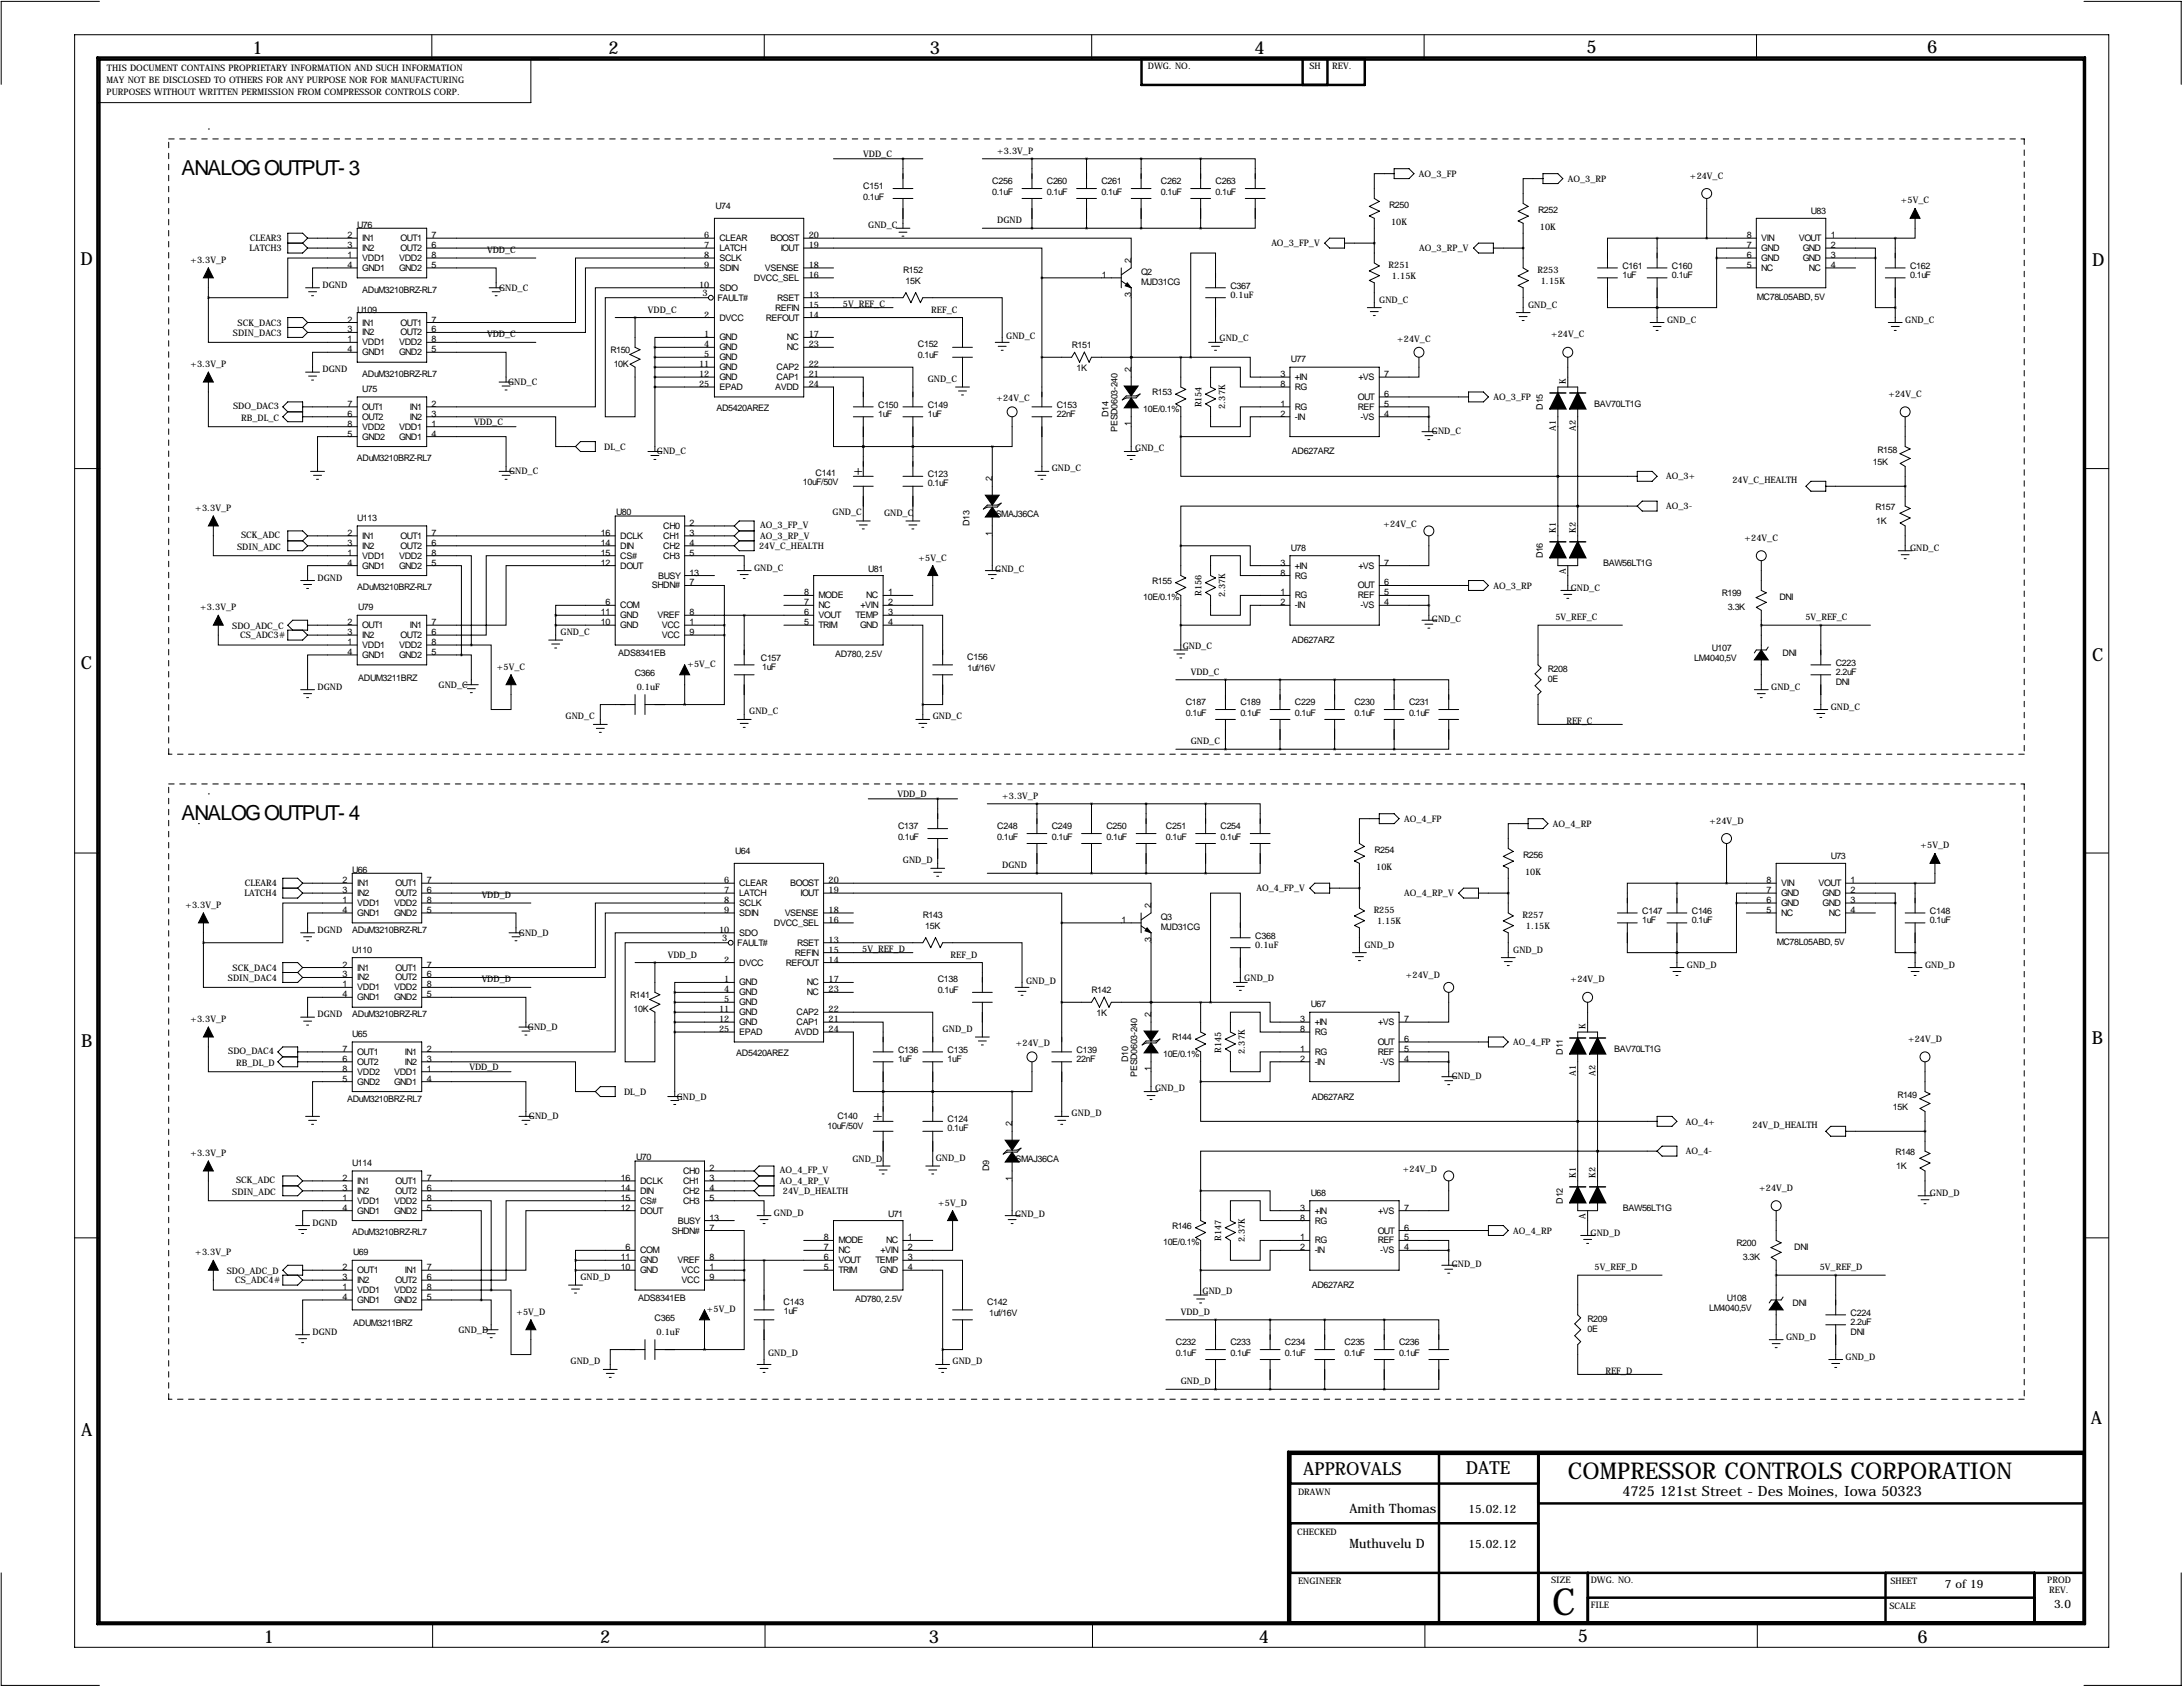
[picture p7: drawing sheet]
<svg xmlns="http://www.w3.org/2000/svg" width="559mm" height="432mm" viewBox="0 0 559 432" stroke-linecap="round" stroke-linejoin="round" font-family="sans-serif">
<defs><g id="words">
<text font-size="9.6" x="397.3" y="413.5">C</text>
<text font-size="5.9" x="401.4" y="378.6">COMPRESSOR CONTROLS CORPORATION</text>
<g font-size="5.3">
<text x="46.5" y="44.7">ANALOG OUTPUT- 3</text>
<text x="46.5" y="209.8">ANALOG OUTPUT- 4</text>
</g>
<g font-size="4.6">
<text x="64.6" y="13.7">1</text>
<text x="155.8" y="13.7">2</text>
<text x="238" y="13.7">3</text>
<text x="321.1" y="13.7">4</text>
<text x="406.1" y="13.5">5</text>
<text x="493.3" y="13.5">6</text>
<text x="20.6" y="67.9">D</text>
<text x="535.6" y="68.1">D</text>
<text x="20.7" y="171.1">C</text>
<text x="535.5" y="169.2">C</text>
<text x="20.8" y="268.1">B</text>
<text x="535.4" y="267.2">B</text>
<text x="535.2" y="364.5">A</text>
<text x="20.8" y="367.5">A</text>
<text x="333.6" y="377.4">APPROVALS</text>
<text x="375.2" y="377.2">DATE</text>
<text x="67.5" y="420.6">1</text>
<text x="153.6" y="420.6">2</text>
<text x="237.8" y="420.6">3</text>
<text x="322.2" y="420.5">4</text>
<text x="403.9" y="420.4">5</text>
<text x="490.9" y="420.6">6</text>
</g>
<g font-size="3.6">
<text x="218.4" y="121.7">+</text>
<text x="223.5" y="286.8">+</text>
<text x="415.3" y="383">4725 121st Street - Des Moines, Iowa 50323</text>
</g>
<g font-size="3.3">
<text x="345.4" y="387.3">Amith Thomas</text>
<text x="345.4" y="396.2">Muthuvelu D</text>
</g>
<g font-size="3">
<text x="375.9" y="387.3">15.02.12</text>
<text x="375.9" y="396.2">15.02.12</text>
<text x="497.8" y="406.4">7 of 19</text>
<text x="525.8" y="411.5">3.0</text>
</g>
<g font-size="2.3">
<text x="293.8" y="17.6">DWG. NO.</text>
<text x="335.2" y="17.7">SH</text>
<text x="341" y="17.7">REV.</text>
<text x="27.3" y="21.1">MAY NOT BE DISCLOSED TO OTHERS FOR ANY PURPOSE NOR FOR MANUFACTURING</text>
<text x="27.4" y="18.3">THIS DOCUMENT CONTAINS PROPRIETARY INFORMATION AND SUCH INFORMATION</text>
<text x="27.3" y="24.2">PURPOSES WITHOUT WRITTEN PERMISSION FROM COMPRESSOR CONTROLS CORP.</text>
<text x="221" y="40.1">VDD_C</text>
<text x="255.3" y="39.4">+3.3V_P</text>
<text x="254" y="47">C256</text>
<text x="268" y="47">C260</text>
<text x="281.9" y="47">C261</text>
<text x="297.2" y="47">C262</text>
<text x="311.1" y="47">C263</text>
<text x="363.2" y="45.3">AO_3_FP</text>
<text x="401.3" y="46.5">AO_3_RP</text>
<text x="432.6" y="45.7">+24V_C</text>
<text x="183.1" y="53.6">U74</text>
<text x="221" y="48.3">C151</text>
<text x="221" y="51.1">0.1uF</text>
<text x="254" y="49.8">0.1uF</text>
<text x="268" y="49.8">0.1uF</text>
<text x="281.9" y="49.8">0.1uF</text>
<text x="297.2" y="49.8">0.1uF</text>
<text x="311.1" y="49.8">0.1uF</text>
<text x="355.6" y="53.3">R250</text>
<text x="486.6" y="52.1">+5V_C</text>
<text x="91.4" y="58.4">U76</text>
<text x="222.2" y="58.4">GND_C</text>
<text x="255.3" y="57.1">DGND</text>
<text x="356.1" y="57.5">10K</text>
<text x="393.7" y="54.6">R252</text>
<text x="394.2" y="58.8">10K</text>
<text x="463.5" y="54.9">U83</text>
<text x="63.8" y="64.3">LATCH3</text>
<text x="64" y="61.8">CLEAR3</text>
<text x="89" y="61">2</text>
<text x="89" y="63.5">3</text>
<text x="92.7" y="61.7">IN1</text>
<text x="92.7" y="64.3">IN2</text>
<text x="102.5" y="64.3">OUT2</text>
<text x="102.5" y="61.7">OUT1</text>
<text x="110.5" y="63.5">6</text>
<text x="110.5" y="61">7</text>
<text x="124.7" y="64.8">VDD_C</text>
<text x="180.3" y="61">6</text>
<text x="180.3" y="63.5">7</text>
<text x="184.1" y="61.7">CLEAR</text>
<text x="184.1" y="64.3">LATCH</text>
<text x="197.2" y="61.7">BOOST</text>
<text x="199.9" y="64.3">IOUT</text>
<text x="207" y="63.5">19</text>
<text x="207" y="61">20</text>
<text x="325.4" y="63">AO_3_FP_V</text>
<text x="363.3" y="64.3">AO_3_RP_V</text>
<text x="447.1" y="63.5">7</text>
<text x="447.1" y="61">8</text>
<text x="450.8" y="64.3">GND</text>
<text x="450.8" y="61.7">VIN</text>
<text x="460.4" y="61.7">VOUT</text>
<text x="461.5" y="64.3">GND</text>
<text x="468.6" y="61">1</text>
<text x="468.6" y="63.5">2</text>
<text x="48.7" y="67.3">+3.3V_P</text>
<text x="89" y="66">1</text>
<text x="89" y="68.6">4</text>
<text x="92.7" y="66.8">VDD1</text>
<text x="92.7" y="69.3">GND1</text>
<text x="102.2" y="69.3">GND2</text>
<text x="102.2" y="66.8">VDD2</text>
<text x="110.5" y="68.6">5</text>
<text x="110.5" y="66">8</text>
<text x="180.3" y="66">8</text>
<text x="180.3" y="68.6">9</text>
<text x="184.1" y="66.8">SCLK</text>
<text x="184.1" y="69.3">SDIN</text>
<text x="193" y="71.9">DVCC_SEL</text>
<text x="195.8" y="69.3">VSENSE</text>
<text x="207" y="71.1">16</text>
<text x="207" y="68.6">18</text>
<text x="231.2" y="69.8">R152</text>
<text x="282" y="71.1">1</text>
<text x="289.6" y="67.3" transform="rotate(-90 289.6 67.3)">2</text>
<text x="292.1" y="70.4">Q2</text>
<text x="355.4" y="68.6">R251</text>
<text x="356.3" y="71.5">1.15K</text>
<text x="393.5" y="69.8">R253</text>
<text x="415.3" y="68.8">C161</text>
<text x="415.3" y="71.1">1uF</text>
<text x="428" y="68.8">C160</text>
<text x="428" y="71.1">0.1uF</text>
<text x="447.1" y="68.6">5</text>
<text x="447.1" y="66">6</text>
<text x="450.8" y="69.3">NC</text>
<text x="450.8" y="66.8">GND</text>
<text x="461.5" y="66.8">GND</text>
<text x="463.1" y="69.3">NC</text>
<text x="468.6" y="66">3</text>
<text x="468.6" y="68.6">4</text>
<text x="488.9" y="68.8">C162</text>
<text x="488.9" y="71.1">0.1uF</text>
<text x="82.5" y="73.7">DGND</text>
<text x="92.7" y="74.9">ADuM3210BRZ-RL7</text>
<text x="127.8" y="74.4">GND_C</text>
<text x="179" y="73.7">10</text>
<text x="179.8" y="75.8">3</text>
<text x="183.6" y="77">FAULT#</text>
<text x="184.1" y="74.4">SDO</text>
<text x="198.9" y="77">RSET</text>
<text x="207" y="76.2">13</text>
<text x="231.8" y="72.7">15K</text>
<text x="289.6" y="76.1" transform="rotate(-90 289.6 76.1)">3</text>
<text x="292.1" y="72.9">MJD31CG</text>
<text x="315" y="73.9">C367</text>
<text x="315" y="76.3">0.1uF</text>
<text x="353.1" y="77.5">GND_C</text>
<text x="394.4" y="72.7">1.15K</text>
<text x="449.7" y="76.7">MC78L05ABD, 5V</text>
<text x="60.8" y="83.4">SCK_DAC3</text>
<text x="89" y="82.6">2</text>
<text x="91.4" y="80">U109</text>
<text x="92.7" y="83.3">IN1</text>
<text x="102.5" y="83.3">OUT1</text>
<text x="110.5" y="82.6">7</text>
<text x="165.9" y="80">VDD_C</text>
<text x="180.3" y="81.3">2</text>
<text x="184.1" y="82">DVCC</text>
<text x="196" y="82">REFOUT</text>
<text x="198.4" y="79.5">REFIN</text>
<text x="207" y="81.3">14</text>
<text x="207" y="78.7">15</text>
<text x="215.8" y="78.5">5V_REF_C</text>
<text x="238.4" y="80">REF_C</text>
<text x="391.2" y="78.7">GND_C</text>
<text x="426.7" y="82.6">GND_C</text>
<text x="487.7" y="82.6">GND_C</text>
<text x="59.6" y="85.9">SDIN_DAC3</text>
<text x="89" y="87.6">1</text>
<text x="89" y="85.1">3</text>
<text x="92.7" y="88.4">VDD1</text>
<text x="92.7" y="85.9">IN2</text>
<text x="102.2" y="88.4">VDD2</text>
<text x="102.5" y="85.9">OUT2</text>
<text x="110.5" y="85.1">6</text>
<text x="110.5" y="87.6">8</text>
<text x="124.7" y="86.4">VDD_C</text>
<text x="180.3" y="86.4">1</text>
<text x="180.3" y="88.9">4</text>
<text x="184.1" y="87.1">GND</text>
<text x="184.1" y="89.7">GND</text>
<text x="201.4" y="87.1">NC</text>
<text x="201.4" y="89.7">NC</text>
<text x="207" y="86.4">17</text>
<text x="207" y="88.9">23</text>
<text x="234.9" y="88.9">C152</text>
<text x="257.6" y="86.9">GND_C</text>
<text x="274.4" y="89.1">R151</text>
<text x="312.2" y="87.4">GND_C</text>
<text x="357.7" y="87.6">+24V_C</text>
<text x="397" y="86.4">+24V_C</text>
<text x="48.7" y="94">+3.3V_P</text>
<text x="82.5" y="95.3">DGND</text>
<text x="89" y="90.2">4</text>
<text x="92.7" y="90.9">GND1</text>
<text x="102.2" y="90.9">GND2</text>
<text x="110.5" y="90.2">5</text>
<text x="156.2" y="90.4">R150</text>
<text x="157.1" y="94">10K</text>
<text x="179" y="94">11</text>
<text x="180.3" y="91.4">5</text>
<text x="184.1" y="92.2">GND</text>
<text x="184.1" y="94.7">GND</text>
<text x="198.8" y="94.7">CAP2</text>
<text x="207" y="94">22</text>
<text x="234.9" y="91.7">0.1uF</text>
<text x="275.6" y="95.1">1K</text>
<text x="289.6" y="95.3" transform="rotate(-90 289.6 95.3)">2</text>
<text x="330.5" y="92.7">U77</text>
<text x="92.7" y="100.3">U75</text>
<text x="92.7" y="96.5">ADuM3210BRZ-RL7</text>
<text x="130" y="98.6">GND_C</text>
<text x="179" y="96.5">12</text>
<text x="179" y="99.1">25</text>
<text x="184.1" y="97.3">GND</text>
<text x="184.1" y="99.8">EPAD</text>
<text x="198.4" y="99.8">AVDD</text>
<text x="198.8" y="97.3">CAP1</text>
<text x="207" y="96.5">21</text>
<text x="207" y="99.1">24</text>
<text x="237.5" y="97.8">GND_C</text>
<text x="294.9" y="101.1">R153</text>
<text x="327.7" y="96.5">3</text>
<text x="327.7" y="99.1">8</text>
<text x="331.5" y="97.3">+IN</text>
<text x="331.5" y="99.8">RG</text>
<text x="347.7" y="97.3">+VS</text>
<text x="354.3" y="101.6">6</text>
<text x="354.3" y="96.5">7</text>
<text x="400.8" y="98.3" transform="rotate(-90 400.8 98.3)">K</text>
<text x="483.4" y="101.6">+24V_C</text>
<text x="59.7" y="104.7">SDO_DAC3</text>
<text x="61.7" y="107.7">RB_DL_C</text>
<text x="89" y="106.7">6</text>
<text x="89" y="104.1">7</text>
<text x="92.7" y="107.4">OUT2</text>
<text x="92.7" y="104.9">OUT1</text>
<text x="104.9" y="104.9">IN1</text>
<text x="104.9" y="107.4">IN2</text>
<text x="110.5" y="104.1">2</text>
<text x="110.5" y="106.7">3</text>
<text x="183.4" y="105.2">AD5420AREZ</text>
<text x="224.8" y="104.4">C150</text>
<text x="224.8" y="106.7">1uF</text>
<text x="237.5" y="104.4">C149</text>
<text x="237.5" y="106.7">1uF</text>
<text x="255.1" y="102.6">+24V_C</text>
<text x="270.5" y="104.4">C153</text>
<text x="270.5" y="106.7">22nF</text>
<text x="283.7" y="106.7" transform="rotate(-90 283.7 106.7)">D14</text>
<text x="292.6" y="105.4">10E/0.1%</text>
<text x="307.5" y="104.3" transform="rotate(-90 307.5 104.3)">R154</text>
<text x="313.6" y="104.6" transform="rotate(-90 313.6 104.6)">2.37K</text>
<text x="327.7" y="104.1">1</text>
<text x="327.7" y="106.7">2</text>
<text x="331.5" y="104.9">RG</text>
<text x="331.5" y="107.4">-IN</text>
<text x="347.6" y="102.4">OUT</text>
<text x="347.6" y="104.9">REF</text>
<text x="348.2" y="107.4">-VS</text>
<text x="354.3" y="106.7">4</text>
<text x="354.3" y="104.1">5</text>
<text x="382.3" y="102.4">AO_3_FP</text>
<text x="395" y="104.8" transform="rotate(-90 395 104.8)">D15</text>
<text x="408.1" y="104.1">BAV70LT1G</text>
<text x="89" y="111.8">5</text>
<text x="89" y="109.2">8</text>
<text x="92.7" y="112.5">GND2</text>
<text x="92.7" y="110">VDD2</text>
<text x="102.2" y="110">VDD1</text>
<text x="102.2" y="112.5">GND1</text>
<text x="110.5" y="109.2">1</text>
<text x="110.5" y="111.8">4</text>
<text x="121.4" y="108.7">VDD_C</text>
<text x="286" y="110.5" transform="rotate(-90 286 110.5)">PESD0603-240</text>
<text x="289.6" y="109.1" transform="rotate(-90 289.6 109.1)">1</text>
<text x="366.5" y="111">GND_C</text>
<text x="398.3" y="110.2" transform="rotate(-90 398.3 110.2)">A1</text>
<text x="403.4" y="110.2" transform="rotate(-90 403.4 110.2)">A2</text>
<text x="91.4" y="118.1">ADuM3210BRZ-RL7</text>
<text x="154.7" y="115.1">DL_C</text>
<text x="168.1" y="116.3">GND_C</text>
<text x="290.6" y="115.3">GND_C</text>
<text x="330.7" y="116.3">AD627ARZ</text>
<text x="479.4" y="119.1">15K</text>
<text x="480.6" y="115.8">R158</text>
<text x="130.3" y="121.4">GND_C</text>
<text x="205.5" y="124.2">10uF/50V</text>
<text x="208.8" y="121.9">C141</text>
<text x="237.5" y="122.2">C123</text>
<text x="237.5" y="124.5">0.1uF</text>
<text x="254" y="123.2" transform="rotate(-90 254 123.2)">2</text>
<text x="269.2" y="120.7">GND_C</text>
<text x="426.5" y="122.7">AO_3+</text>
<text x="443.5" y="123.7">24V_C_HEALTH</text>
<text x="50" y="130.8">+3.3V_P</text>
<text x="157.7" y="131.8">U80</text>
<text x="213.1" y="131.8">GND_C</text>
<text x="426.5" y="130.3">AO_3-</text>
<text x="480.1" y="130.6">R157</text>
<text x="61.7" y="137.7">SCK_ADC</text>
<text x="89" y="137.2">2</text>
<text x="91.4" y="133.4">U113</text>
<text x="92.7" y="137.9">IN1</text>
<text x="102.5" y="137.9">OUT1</text>
<text x="110.5" y="137.2">7</text>
<text x="153.8" y="137.2">16</text>
<text x="158.7" y="137.9">DCLK</text>
<text x="169.8" y="135.4">CH0</text>
<text x="169.8" y="137.9">CH1</text>
<text x="176.5" y="134.6">2</text>
<text x="176.5" y="137.2">3</text>
<text x="194.6" y="135.2">AO_3_FP_V</text>
<text x="194.6" y="138">AO_3_RP_V</text>
<text x="226.3" y="132.1">GND_C</text>
<text x="248.2" y="134.6" transform="rotate(-90 248.2 134.6)">D13</text>
<text x="254" y="137.1" transform="rotate(-90 254 137.1)">1</text>
<text x="254.9" y="132.3">SMAJ36CA</text>
<text x="354.1" y="134.9">+24V_C</text>
<text x="398.3" y="136.4" transform="rotate(-90 398.3 136.4)">K1</text>
<text x="403.4" y="136.4" transform="rotate(-90 403.4 136.4)">K2</text>
<text x="480.3" y="134.1">1K</text>
<text x="60.7" y="140.8">SDIN_ADC</text>
<text x="89" y="142.2">1</text>
<text x="89" y="139.7">3</text>
<text x="92.7" y="143">VDD1</text>
<text x="92.7" y="140.5">IN2</text>
<text x="102.2" y="143">VDD2</text>
<text x="102.5" y="140.5">OUT2</text>
<text x="110.5" y="139.7">6</text>
<text x="110.5" y="142.2">8</text>
<text x="153.8" y="139.7">14</text>
<text x="153.8" y="142.2">15</text>
<text x="158.7" y="140.5">DIN</text>
<text x="158.7" y="143">CS#</text>
<text x="169.8" y="140.5">CH2</text>
<text x="169.8" y="143">CH3</text>
<text x="176.5" y="139.7">4</text>
<text x="176.5" y="142.2">5</text>
<text x="194.3" y="140.5">24V_C_HEALTH</text>
<text x="235.1" y="143.5">+5V_C</text>
<text x="330.5" y="141">U78</text>
<text x="395" y="142.9" transform="rotate(-90 395 142.9)">D16</text>
<text x="446.6" y="138.4">+24V_C</text>
<text x="488.9" y="141">GND_C</text>
<text x="81.3" y="148.6">DGND</text>
<text x="89" y="144.8">4</text>
<text x="92.7" y="145.5">GND1</text>
<text x="102.2" y="145.5">GND2</text>
<text x="110.5" y="144.8">5</text>
<text x="153.8" y="144.8">12</text>
<text x="158.7" y="145.5">DOUT</text>
<text x="168.5" y="148.1">BUSY</text>
<text x="176.5" y="149.9">7</text>
<text x="176.5" y="147.3">13</text>
<text x="193" y="146.1">GND_C</text>
<text x="222.2" y="146.3">U81</text>
<text x="254.8" y="146.3">GND_C</text>
<text x="294.9" y="149.4">R155</text>
<text x="327.7" y="144.8">3</text>
<text x="327.7" y="147.3">8</text>
<text x="331.5" y="145.5">+IN</text>
<text x="331.5" y="148.1">RG</text>
<text x="347.7" y="145.5">+VS</text>
<text x="354.3" y="149.9">6</text>
<text x="354.3" y="144.8">7</text>
<text x="400.8" y="147" transform="rotate(-90 400.8 147)">A</text>
<text x="410.4" y="144.8">BAW56LT1G</text>
<text x="91.4" y="151.1">ADuM3210BRZ-RL7</text>
<text x="155" y="154.9">6</text>
<text x="158.7" y="155.7">COM</text>
<text x="166.9" y="150.6">SHDN#</text>
<text x="205.8" y="154.9">7</text>
<text x="205.8" y="152.4">8</text>
<text x="209.5" y="155.7">NC</text>
<text x="209.5" y="153.2">MODE</text>
<text x="220.3" y="155.7">+VIN</text>
<text x="221.8" y="153.2">NC</text>
<text x="227.3" y="152.4">1</text>
<text x="227.3" y="154.9">2</text>
<text x="292.6" y="153.7">10E/0.1%</text>
<text x="307.5" y="152.6" transform="rotate(-90 307.5 152.6)">R156</text>
<text x="313.6" y="152.9" transform="rotate(-90 313.6 152.9)">2.37K</text>
<text x="327.7" y="152.4">1</text>
<text x="327.7" y="154.9">2</text>
<text x="331.5" y="153.2">RG</text>
<text x="331.5" y="155.7">-IN</text>
<text x="347.6" y="150.6">OUT</text>
<text x="347.6" y="153.2">REF</text>
<text x="348.2" y="155.7">-VS</text>
<text x="354.3" y="154.9">4</text>
<text x="354.3" y="152.4">5</text>
<text x="382.3" y="150.7">AO_3_RP</text>
<text x="402.1" y="151.4">GND_C</text>
<text x="440.7" y="152.7">R199</text>
<text x="455.5" y="153.7">DNI</text>
<text x="51.3" y="156.2">+3.3V_P</text>
<text x="59.5" y="161.1">SDO_ADC_C</text>
<text x="89" y="160">2</text>
<text x="91.7" y="156.2">U79</text>
<text x="92.7" y="160.8">OUT1</text>
<text x="104.9" y="160.8">IN1</text>
<text x="110.5" y="160">7</text>
<text x="153.8" y="160">10</text>
<text x="153.8" y="157.5">11</text>
<text x="158.7" y="160.8">GND</text>
<text x="158.7" y="158.2">GND</text>
<text x="168.3" y="158.2">VREF</text>
<text x="169.4" y="160.8">VCC</text>
<text x="176.5" y="160">1</text>
<text x="176.5" y="157.5">8</text>
<text x="205.8" y="160">5</text>
<text x="205.8" y="157.5">6</text>
<text x="209.5" y="160.8">TRIM</text>
<text x="209.5" y="158.2">VOUT</text>
<text x="219" y="158.2">TEMP</text>
<text x="220.2" y="160.8">GND</text>
<text x="227.3" y="157.5">3</text>
<text x="227.3" y="160">4</text>
<text x="366.5" y="159.3">GND_C</text>
<text x="398.1" y="158.8">5V_REF_C</text>
<text x="442.3" y="156.2">3.3K</text>
<text x="462.1" y="158.8">5V_REF_C</text>
<text x="61.5" y="163.4">CS_ADC3#</text>
<text x="89" y="165.1">1</text>
<text x="89" y="162.6">3</text>
<text x="89" y="167.6">4</text>
<text x="92.7" y="165.9">VDD1</text>
<text x="92.7" y="163.3">IN2</text>
<text x="102.2" y="165.9">VDD2</text>
<text x="102.5" y="163.3">OUT2</text>
<text x="110.5" y="167.6">5</text>
<text x="110.5" y="162.6">6</text>
<text x="110.5" y="165.1">8</text>
<text x="143.5" y="162.6">GND_C</text>
<text x="158.2" y="167.9">ADS8341EB</text>
<text x="169.4" y="163.3">VCC</text>
<text x="176.5" y="162.6">9</text>
<text x="302.8" y="166.1">GND_C</text>
<text x="330.7" y="164.6">AD627ARZ</text>
<text x="438.2" y="166.6">U107</text>
<text x="456.3" y="167.9">DNI</text>
<text x="92.7" y="168.4">GND1</text>
<text x="102.2" y="168.4">GND2</text>
<text x="127.2" y="171.5">+5V_C</text>
<text x="162.5" y="173">C366</text>
<text x="176" y="170.7">+5V_C</text>
<text x="194.8" y="169.2">C157</text>
<text x="195.1" y="171.5">1uF</text>
<text x="213.8" y="168.1">AD780, 2.5V</text>
<text x="247.6" y="168.9">C156</text>
<text x="247.6" y="171.7">1uf/16V</text>
<text x="304.8" y="172.7">VDD_C</text>
<text x="396.2" y="172">R208</text>
<text x="433.7" y="169.2">LM4040,5V</text>
<text x="469.9" y="170.4">C223</text>
<text x="469.9" y="172.7">2.2uF</text>
<text x="81.3" y="176.5">DGND</text>
<text x="91.7" y="174.2">ADUM3211BRZ</text>
<text x="112.3" y="176">GND_C</text>
<text x="163" y="176.5">0.1uF</text>
<text x="396.2" y="174.5">0E</text>
<text x="453.4" y="176.5">GND_C</text>
<text x="469.9" y="175.3">DNI</text>
<text x="144.8" y="184.1">GND_C</text>
<text x="191.8" y="182.6">GND_C</text>
<text x="238.8" y="184.1">GND_C</text>
<text x="303.5" y="180.3">C187</text>
<text x="303.5" y="183.1">0.1uF</text>
<text x="317.5" y="180.3">C189</text>
<text x="317.5" y="183.1">0.1uF</text>
<text x="331.5" y="180.3">C229</text>
<text x="331.5" y="183.1">0.1uF</text>
<text x="346.7" y="180.3">C230</text>
<text x="346.7" y="183.1">0.1uF</text>
<text x="360.7" y="180.3">C231</text>
<text x="360.7" y="183.1">0.1uF</text>
<text x="401" y="185.4">REF_C</text>
<text x="468.6" y="181.6">GND_C</text>
<text x="304.8" y="190.5">GND_C</text>
<text x="229.7" y="204">VDD_D</text>
<text x="256.5" y="204.5">+3.3V_P</text>
<text x="229.9" y="212.1">C137</text>
<text x="229.9" y="214.9">0.1uF</text>
<text x="255.3" y="212.1">C248</text>
<text x="255.3" y="214.9">0.1uF</text>
<text x="269.2" y="212.1">C249</text>
<text x="269.2" y="214.9">0.1uF</text>
<text x="283.2" y="212.1">C250</text>
<text x="283.2" y="214.9">0.1uF</text>
<text x="298.4" y="212.1">C251</text>
<text x="298.4" y="214.9">0.1uF</text>
<text x="312.4" y="212.1">C254</text>
<text x="312.4" y="214.9">0.1uF</text>
<text x="359.4" y="210.4">AO_4_FP</text>
<text x="397.5" y="211.6">AO_4_RP</text>
<text x="437.6" y="210.8">+24V_D</text>
<text x="188.2" y="218.7">U64</text>
<text x="231.1" y="221">GND_D</text>
<text x="351.8" y="218.4">R254</text>
<text x="389.9" y="219.7">R256</text>
<text x="468.6" y="220">U73</text>
<text x="491.6" y="217.2">+5V_D</text>
<text x="62.7" y="226.9">CLEAR4</text>
<text x="87.7" y="226.1">2</text>
<text x="90.2" y="223.5">U66</text>
<text x="91.4" y="226.8">IN1</text>
<text x="101.3" y="226.8">OUT1</text>
<text x="109.2" y="226.1">7</text>
<text x="185.4" y="226.1">6</text>
<text x="189.2" y="226.8">CLEAR</text>
<text x="202.3" y="226.8">BOOST</text>
<text x="212.1" y="226.1">20</text>
<text x="256.5" y="222.2">DGND</text>
<text x="352.3" y="222.6">10K</text>
<text x="390.4" y="223.9">10K</text>
<text x="452.2" y="226.1">8</text>
<text x="455.9" y="226.8">VIN</text>
<text x="465.5" y="226.8">VOUT</text>
<text x="473.7" y="226.1">1</text>
<text x="47.5" y="232.4">+3.3V_P</text>
<text x="62.6" y="229.4">LATCH4</text>
<text x="87.7" y="231.1">1</text>
<text x="87.7" y="228.6">3</text>
<text x="87.7" y="233.7">4</text>
<text x="91.4" y="231.9">VDD1</text>
<text x="91.4" y="229.4">IN2</text>
<text x="100.9" y="231.9">VDD2</text>
<text x="101.3" y="229.4">OUT2</text>
<text x="109.2" y="233.7">5</text>
<text x="109.2" y="228.6">6</text>
<text x="109.2" y="231.1">8</text>
<text x="123.3" y="229.9">VDD_D</text>
<text x="185.4" y="228.6">7</text>
<text x="185.4" y="231.1">8</text>
<text x="185.4" y="233.7">9</text>
<text x="189.2" y="229.4">LATCH</text>
<text x="189.2" y="231.9">SCLK</text>
<text x="204.9" y="229.4">IOUT</text>
<text x="212.1" y="233.7">18</text>
<text x="212.1" y="228.6">19</text>
<text x="294.6" y="232.4" transform="rotate(-90 294.6 232.4)">2</text>
<text x="321.6" y="228.1">AO_4_FP_V</text>
<text x="351.6" y="233.7">R255</text>
<text x="359.5" y="229.4">AO_4_RP_V</text>
<text x="420.4" y="233.9">C147</text>
<text x="433.1" y="233.9">C146</text>
<text x="452.2" y="233.7">5</text>
<text x="452.2" y="231.1">6</text>
<text x="452.2" y="228.6">7</text>
<text x="455.9" y="231.9">GND</text>
<text x="455.9" y="229.4">GND</text>
<text x="466.6" y="229.4">GND</text>
<text x="466.6" y="231.9">GND</text>
<text x="473.7" y="228.6">2</text>
<text x="473.7" y="231.1">3</text>
<text x="473.7" y="233.7">4</text>
<text x="494" y="233.9">C148</text>
<text x="81.3" y="238.8">DGND</text>
<text x="90.2" y="238.8">ADuM3210BRZ-RL7</text>
<text x="91.4" y="234.4">GND1</text>
<text x="100.9" y="234.4">GND2</text>
<text x="132.8" y="239.5">GND_D</text>
<text x="184.1" y="238.8">10</text>
<text x="189.2" y="234.4">SDIN</text>
<text x="189.2" y="239.5">SDO</text>
<text x="198.1" y="237">DVCC_SEL</text>
<text x="200.9" y="234.4">VSENSE</text>
<text x="212.1" y="236.2">16</text>
<text x="236.3" y="234.9">R143</text>
<text x="236.8" y="237.8">15K</text>
<text x="287.1" y="236.2">1</text>
<text x="297.2" y="235.5">Q3</text>
<text x="297.2" y="238">MJD31CG</text>
<text x="352.5" y="236.6">1.15K</text>
<text x="389.7" y="234.9">R257</text>
<text x="390.6" y="237.8">1.15K</text>
<text x="420.4" y="236.2">1uF</text>
<text x="433.1" y="236.2">0.1uF</text>
<text x="455.9" y="234.4">NC</text>
<text x="468.1" y="234.4">NC</text>
<text x="494" y="236.2">0.1uF</text>
<text x="90.2" y="243.8">U110</text>
<text x="170.9" y="245.1">VDD_D</text>
<text x="184.9" y="240.9">3</text>
<text x="188.7" y="242.1">FAULT#</text>
<text x="203.5" y="244.6">REFIN</text>
<text x="204" y="242.1">RSET</text>
<text x="212.1" y="241.3">13</text>
<text x="212.1" y="243.8">15</text>
<text x="220.7" y="243.6">5V_REF_D</text>
<text x="243.3" y="245.1">REF_D</text>
<text x="294.6" y="241.2" transform="rotate(-90 294.6 241.2)">3</text>
<text x="321.3" y="240.3">C368</text>
<text x="321.3" y="242.7">0.1uF</text>
<text x="349.2" y="242.6">GND_D</text>
<text x="387.3" y="243.8">GND_D</text>
<text x="454.8" y="241.8">MC78L05ABD, 5V</text>
<text x="58.3" y="251">SDIN_DAC4</text>
<text x="59.5" y="248.5">SCK_DAC4</text>
<text x="87.7" y="247.6">2</text>
<text x="87.7" y="250.2">3</text>
<text x="91.4" y="248.4">IN1</text>
<text x="91.4" y="251">IN2</text>
<text x="101.3" y="251">OUT2</text>
<text x="101.3" y="248.4">OUT1</text>
<text x="109.2" y="250.2">6</text>
<text x="109.2" y="247.6">7</text>
<text x="123.3" y="251.5">VDD_D</text>
<text x="185.4" y="251.5">1</text>
<text x="185.4" y="246.4">2</text>
<text x="189.2" y="247.1">DVCC</text>
<text x="201.1" y="247.1">REFOUT</text>
<text x="212.1" y="246.4">14</text>
<text x="212.1" y="251.5">17</text>
<text x="240" y="251.5">C138</text>
<text x="262.6" y="252">GND_D</text>
<text x="318.5" y="251.2">GND_D</text>
<text x="359.9" y="250.4">+24V_D</text>
<text x="402.1" y="251.5">+24V_D</text>
<text x="431.8" y="247.6">GND_D</text>
<text x="492.8" y="247.6">GND_D</text>
<text x="87.7" y="252.7">1</text>
<text x="87.7" y="255.3">4</text>
<text x="91.4" y="253.5">VDD1</text>
<text x="91.4" y="256">GND1</text>
<text x="100.9" y="256">GND2</text>
<text x="100.9" y="253.5">VDD2</text>
<text x="109.2" y="255.3">5</text>
<text x="109.2" y="252.7">8</text>
<text x="161.3" y="255.5">R141</text>
<text x="185.4" y="254">4</text>
<text x="185.4" y="256.5">5</text>
<text x="189.2" y="252.2">GND</text>
<text x="189.2" y="254.8">GND</text>
<text x="189.2" y="257.3">GND</text>
<text x="206.5" y="252.2">NC</text>
<text x="206.5" y="254.8">NC</text>
<text x="212.1" y="254">23</text>
<text x="240" y="254.3">0.1uF</text>
<text x="279.4" y="254.2">R142</text>
<text x="335.5" y="257.8">U67</text>
<text x="48.7" y="261.6">+3.3V_P</text>
<text x="81.3" y="260.3">DGND</text>
<text x="90.2" y="260.3">ADuM3210BRZ-RL7</text>
<text x="135.1" y="263.7">GND_D</text>
<text x="162.2" y="259.1">10K</text>
<text x="184.1" y="259.1">11</text>
<text x="184.1" y="261.6">12</text>
<text x="189.2" y="259.8">GND</text>
<text x="189.2" y="262.4">GND</text>
<text x="203.9" y="262.4">CAP1</text>
<text x="203.9" y="259.8">CAP2</text>
<text x="212.1" y="261.6">21</text>
<text x="212.1" y="259.1">22</text>
<text x="280.7" y="260.2">1K</text>
<text x="294.6" y="260.3" transform="rotate(-90 294.6 260.3)">2</text>
<text x="332.8" y="261.6">3</text>
<text x="336.5" y="262.4">+IN</text>
<text x="352.8" y="262.4">+VS</text>
<text x="359.4" y="261.6">7</text>
<text x="405.9" y="263.4" transform="rotate(-90 405.9 263.4)">K</text>
<text x="58.4" y="269.8">SDO_DAC4</text>
<text x="87.7" y="269.2">7</text>
<text x="90.2" y="265.4">U65</text>
<text x="109.2" y="269.2">2</text>
<text x="184.1" y="264.2">25</text>
<text x="189.2" y="264.9">EPAD</text>
<text x="203.5" y="264.9">AVDD</text>
<text x="212.1" y="264.2">24</text>
<text x="229.9" y="269.5">C136</text>
<text x="241.3" y="264.2">GND_D</text>
<text x="242.6" y="269.5">C135</text>
<text x="260.1" y="267.7">+24V_D</text>
<text x="275.6" y="269.5">C139</text>
<text x="300" y="266.2">R144</text>
<text x="312.6" y="269.4" transform="rotate(-90 312.6 269.4)">R145</text>
<text x="318.7" y="269.7" transform="rotate(-90 318.7 269.7)">2.37K</text>
<text x="332.8" y="269.2">1</text>
<text x="332.8" y="264.2">8</text>
<text x="336.5" y="264.9">RG</text>
<text x="352.7" y="267.5">OUT</text>
<text x="359.4" y="269.2">5</text>
<text x="359.4" y="266.7">6</text>
<text x="387.3" y="267.5">AO_4_FP</text>
<text x="400" y="269.9" transform="rotate(-90 400 269.9)">D11</text>
<text x="413.2" y="269.2">BAV70LT1G</text>
<text x="488.4" y="266.7">+24V_D</text>
<text x="60.5" y="272.8">RB_DL_D</text>
<text x="87.7" y="271.8">6</text>
<text x="87.7" y="274.3">8</text>
<text x="91.4" y="272.5">OUT2</text>
<text x="91.4" y="270">OUT1</text>
<text x="91.4" y="275.1">VDD2</text>
<text x="100.9" y="275.1">VDD1</text>
<text x="103.6" y="270">IN1</text>
<text x="103.6" y="272.5">IN2</text>
<text x="109.2" y="274.3">1</text>
<text x="109.2" y="271.8">3</text>
<text x="120.1" y="273.8">VDD_D</text>
<text x="188.5" y="270.3">AD5420AREZ</text>
<text x="229.9" y="271.8">1uF</text>
<text x="242.6" y="271.8">1uF</text>
<text x="275.6" y="271.8">22nF</text>
<text x="288.8" y="271.8" transform="rotate(-90 288.8 271.8)">D10</text>
<text x="291.1" y="275.6" transform="rotate(-90 291.1 275.6)">PESD0603-240</text>
<text x="294.6" y="274.2" transform="rotate(-90 294.6 274.2)">1</text>
<text x="297.7" y="270.5">10E/0.1%</text>
<text x="332.8" y="271.8">2</text>
<text x="336.5" y="270">RG</text>
<text x="336.5" y="272.5">-IN</text>
<text x="352.7" y="270">REF</text>
<text x="353.3" y="272.5">-VS</text>
<text x="359.4" y="271.8">4</text>
<text x="403.4" y="275.3" transform="rotate(-90 403.4 275.3)">A1</text>
<text x="408.4" y="275.3" transform="rotate(-90 408.4 275.3)">A2</text>
<text x="87.7" y="276.9">5</text>
<text x="88.8" y="281.9">ADuM3210BRZ-RL7</text>
<text x="91.4" y="277.6">GND2</text>
<text x="100.9" y="277.6">GND1</text>
<text x="109.2" y="276.9">4</text>
<text x="159.8" y="280.2">DL_D</text>
<text x="173.2" y="281.4">GND_D</text>
<text x="295.7" y="279.1">GND_D</text>
<text x="335.8" y="281.4">AD627ARZ</text>
<text x="371.6" y="276.1">GND_D</text>
<text x="485.7" y="280.9">R149</text>
<text x="135.4" y="286.5">GND_D</text>
<text x="214.4" y="286.5">C140</text>
<text x="242.6" y="287.3">C124</text>
<text x="274.3" y="285.8">GND_D</text>
<text x="431.5" y="287.8">AO_4+</text>
<text x="484.5" y="284.2">15K</text>
<text x="211.8" y="289.1">10uF/50V</text>
<text x="242.6" y="289.6">0.1uF</text>
<text x="259.1" y="288.3" transform="rotate(-90 259.1 288.3)">2</text>
<text x="448.6" y="288.8">24V_D_HEALTH</text>
<text x="48.7" y="295.9">+3.3V_P</text>
<text x="90.2" y="298.4">U114</text>
<text x="162.8" y="296.9">U70</text>
<text x="181.6" y="299.7">2</text>
<text x="218.2" y="297.4">GND_D</text>
<text x="239.5" y="297.2">GND_D</text>
<text x="253.2" y="299.7" transform="rotate(-90 253.2 299.7)">D9</text>
<text x="260" y="297.4">SMAJ36CA</text>
<text x="359.1" y="300">+24V_D</text>
<text x="431.5" y="295.4">AO_4-</text>
<text x="485.2" y="295.7">R148</text>
<text x="485.3" y="299.2">1K</text>
<text x="59.4" y="305.9">SDIN_ADC</text>
<text x="60.5" y="302.8">SCK_ADC</text>
<text x="87.7" y="302.3">2</text>
<text x="87.7" y="304.8">3</text>
<text x="91.4" y="303">IN1</text>
<text x="91.4" y="305.6">IN2</text>
<text x="101.3" y="305.6">OUT2</text>
<text x="101.3" y="303">OUT1</text>
<text x="109.2" y="304.8">6</text>
<text x="109.2" y="302.3">7</text>
<text x="158.9" y="304.8">14</text>
<text x="158.9" y="302.3">16</text>
<text x="163.8" y="305.6">DIN</text>
<text x="163.8" y="303">DCLK</text>
<text x="174.9" y="300.5">CH0</text>
<text x="174.9" y="303">CH1</text>
<text x="174.9" y="305.6">CH2</text>
<text x="181.6" y="302.3">3</text>
<text x="181.6" y="304.8">4</text>
<text x="199.6" y="300.3">AO_4_FP_V</text>
<text x="199.6" y="303.1">AO_4_RP_V</text>
<text x="200.4" y="305.6">24V_D_HEALTH</text>
<text x="259.1" y="302.2" transform="rotate(-90 259.1 302.2)">1</text>
<text x="403.4" y="301.5" transform="rotate(-90 403.4 301.5)">K1</text>
<text x="408.4" y="301.5" transform="rotate(-90 408.4 301.5)">K2</text>
<text x="450.3" y="304.8">+24V_D</text>
<text x="87.7" y="307.3">1</text>
<text x="87.7" y="309.9">4</text>
<text x="91.4" y="308.1">VDD1</text>
<text x="91.4" y="310.6">GND1</text>
<text x="100.9" y="310.6">GND2</text>
<text x="100.9" y="308.1">VDD2</text>
<text x="109.2" y="309.9">5</text>
<text x="109.2" y="307.3">8</text>
<text x="158.9" y="309.9">12</text>
<text x="158.9" y="307.3">15</text>
<text x="163.8" y="310.6">DOUT</text>
<text x="163.8" y="308.1">CS#</text>
<text x="174.9" y="308.1">CH3</text>
<text x="181.6" y="307.3">5</text>
<text x="198.1" y="311.1">GND_D</text>
<text x="227.3" y="311.4">U71</text>
<text x="240.2" y="308.6">+5V_D</text>
<text x="259.8" y="311.4">GND_D</text>
<text x="332.8" y="309.9">3</text>
<text x="335.5" y="306.1">U68</text>
<text x="336.5" y="310.6">+IN</text>
<text x="352.8" y="310.6">+VS</text>
<text x="359.4" y="309.9">7</text>
<text x="400" y="308" transform="rotate(-90 400 308)">D12</text>
<text x="415.4" y="309.9">BAW56LT1G</text>
<text x="494" y="306.1">GND_D</text>
<text x="80" y="313.7">DGND</text>
<text x="90.2" y="316.2">ADuM3210BRZ-RL7</text>
<text x="172" y="315.7">SHDN#</text>
<text x="173.5" y="313.2">BUSY</text>
<text x="181.6" y="315">7</text>
<text x="181.6" y="312.4">13</text>
<text x="210.9" y="317.5">8</text>
<text x="232.4" y="317.5">1</text>
<text x="300" y="314.5">R146</text>
<text x="312.6" y="317.7" transform="rotate(-90 312.6 317.7)">R147</text>
<text x="332.8" y="317.5">1</text>
<text x="332.8" y="312.4">8</text>
<text x="336.5" y="313.2">RG</text>
<text x="352.7" y="315.7">OUT</text>
<text x="359.4" y="317.5">5</text>
<text x="359.4" y="315">6</text>
<text x="387.3" y="315.8">AO_4_RP</text>
<text x="405.9" y="312.1" transform="rotate(-90 405.9 312.1)">A</text>
<text x="407.2" y="316.5">GND_D</text>
<text x="50" y="321.3">+3.3V_P</text>
<text x="90.4" y="321.3">U69</text>
<text x="158.9" y="322.6">11</text>
<text x="160.1" y="320">6</text>
<text x="163.8" y="320.8">COM</text>
<text x="163.8" y="323.3">GND</text>
<text x="173.4" y="323.3">VREF</text>
<text x="181.6" y="322.6">8</text>
<text x="210.9" y="322.6">6</text>
<text x="210.9" y="320">7</text>
<text x="214.6" y="323.3">VOUT</text>
<text x="214.6" y="320.8">NC</text>
<text x="214.6" y="318.3">MODE</text>
<text x="224.1" y="323.3">TEMP</text>
<text x="225.4" y="320.8">+VIN</text>
<text x="226.8" y="318.3">NC</text>
<text x="232.4" y="320">2</text>
<text x="232.4" y="322.6">3</text>
<text x="297.7" y="318.8">10E/0.1%</text>
<text x="318.7" y="318" transform="rotate(-90 318.7 318)">2.37K</text>
<text x="332.8" y="320">2</text>
<text x="336.5" y="318.3">RG</text>
<text x="336.5" y="320.8">-IN</text>
<text x="352.7" y="318.3">REF</text>
<text x="353.3" y="320.8">-VS</text>
<text x="359.4" y="320">4</text>
<text x="444.5" y="319">R200</text>
<text x="446.1" y="322.6">3.3K</text>
<text x="459.3" y="320">DNI</text>
<text x="58.1" y="326.2">SDO_ADC_D</text>
<text x="60.2" y="328.5">CS_ADC4#</text>
<text x="87.7" y="325.1">2</text>
<text x="87.7" y="327.7">3</text>
<text x="91.4" y="325.9">OUT1</text>
<text x="91.4" y="328.4">IN2</text>
<text x="101.3" y="328.4">OUT2</text>
<text x="103.6" y="325.9">IN1</text>
<text x="109.2" y="327.7">6</text>
<text x="109.2" y="325.1">7</text>
<text x="148.6" y="327.7">GND_D</text>
<text x="158.9" y="325.1">10</text>
<text x="163.8" y="325.9">GND</text>
<text x="174.5" y="325.9">VCC</text>
<text x="174.5" y="328.4">VCC</text>
<text x="181.6" y="325.1">1</text>
<text x="181.6" y="327.7">9</text>
<text x="210.9" y="325.1">5</text>
<text x="214.6" y="325.9">TRIM</text>
<text x="225.3" y="325.9">GND</text>
<text x="232.4" y="325.1">4</text>
<text x="335.8" y="329.7">AD627ARZ</text>
<text x="371.6" y="324.4">GND_D</text>
<text x="408.2" y="325.1">5V_REF_D</text>
<text x="465.8" y="325.1">5V_REF_D</text>
<text x="87.7" y="330.2">1</text>
<text x="87.7" y="332.7">4</text>
<text x="91.4" y="331">VDD1</text>
<text x="91.4" y="333.5">GND1</text>
<text x="100.9" y="333.5">GND2</text>
<text x="100.9" y="331">VDD2</text>
<text x="109.2" y="332.7">5</text>
<text x="109.2" y="330.2">8</text>
<text x="163.3" y="333">ADS8341EB</text>
<text x="181" y="335.8">+5V_D</text>
<text x="200.6" y="334">C143</text>
<text x="218.9" y="333.2">AD780, 2.5V</text>
<text x="252.7" y="334">C142</text>
<text x="307.8" y="331.2">GND_D</text>
<text x="437.5" y="335.5">LM4040,5V</text>
<text x="442" y="333">U108</text>
<text x="458.9" y="334.3">DNI</text>
<text x="80" y="341.6">DGND</text>
<text x="90.4" y="339.3">ADUM3211BRZ</text>
<text x="117.3" y="341.1">GND_D</text>
<text x="132.2" y="336.5">+5V_D</text>
<text x="167.6" y="338.1">C365</text>
<text x="168.1" y="341.6">0.1uF</text>
<text x="200.7" y="336.3">1uF</text>
<text x="253.2" y="336.8">1uf/16V</text>
<text x="302.3" y="336.5">VDD_D</text>
<text x="406.4" y="338.3">R209</text>
<text x="406.4" y="340.9">0E</text>
<text x="473.7" y="336.8">C224</text>
<text x="473.7" y="339.1">2.2uF</text>
<text x="473.7" y="341.6">DNI</text>
<text x="196.6" y="347">GND_D</text>
<text x="301" y="344.2">C232</text>
<text x="301" y="347">0.1uF</text>
<text x="315" y="344.2">C233</text>
<text x="315" y="347">0.1uF</text>
<text x="328.9" y="344.2">C234</text>
<text x="328.9" y="347">0.1uF</text>
<text x="344.2" y="344.2">C235</text>
<text x="344.2" y="347">0.1uF</text>
<text x="358.1" y="344.2">C236</text>
<text x="358.1" y="347">0.1uF</text>
<text x="457.2" y="342.9">GND_D</text>
<text x="472.4" y="348">GND_D</text>
<text x="146" y="349.2">GND_D</text>
<text x="243.8" y="349.2">GND_D</text>
<text x="411" y="351.8">REF_D</text>
<text x="302.3" y="354.3">GND_D</text>
<text x="332.3" y="382.8">DRAWN</text>
<text x="332" y="392.9">CHECKED</text>
<text x="332.3" y="405.4">ENGINEER</text>
<text x="397.1" y="405.1">SIZE</text>
<text x="407.2" y="405.1">DWG. NO.</text>
<text x="483.9" y="405.4">SHEET</text>
<text x="524.1" y="405.1">PROD</text>
<text x="524.6" y="407.7">REV.</text>
<text x="407.2" y="411.5">FILE</text>
<text x="483.7" y="411.7">SCALE</text>
</g>
</g></defs>
<g fill="none" stroke="#000" stroke-width=".26">
<path d="M19.1 8.9h520.7v412.7h-520.7zM25.5 .4h-25.2v21.2M110.5 8.9v6.3M143.1 15.2h-7.2v11.1h-110.9M195.6 8.9v6.3M279.5 8.9v6.3M364.5 8.9v6.3M449.6 8.9v6.3M533.5 .4h24.8v21.2M53.3 33h.1M91.4 58.4h17.8v12.7h-17.8zM182.9 55.9h22.8v45.7h-22.8z"/>
<path d="M213.4 40.6h22.8M228.6 48.3h5.1M228.6 50.8h5.1M229.4 58.4h3.5M230.1 59.4h2.1M231.1 40.6v7.7M231.1 50.8v7.6M251.5 58.4h55.8M251.5 40.6h55.8M261.6 48.3h5.1M261.6 50.8h5.1M264.2 40.6v7.7"/>
<path d="M264.2 50.8v7.6M275.6 48.3h5.1M275.6 50.8h5.1M278.1 40.6v7.7M278.1 50.8v7.6M289.6 48.3h5M289.6 50.8h5M292.1 40.6v7.7M292.1 50.8v7.6M304.8 48.3h5.1M304.8 50.8h5.1M307.3 40.6h14v7.7"/>
<path d="M307.3 40.6v7.7M307.3 50.8v7.6M318.8 48.3h5M318.8 50.8h5M321.3 50.8v7.6h-14M356.9 44.4h-5.1v6.4l1.3 .8-2.6 1.2 2.6 1.3-2.6 1.2 1.3 .6v11.4l1.3 .8-2.6 1.2 2.6 1.3-2.6 1.2 1.3 .6v6.3M356.9 43.2h3.8l1.2 1.2-1.2 1.3h-3.8zM395 45.7h-5.1v6.4l1.3 .7-2.6 1.3 2.6 1.2-2.6 1.2 1.3 .6v11.5l1.3 .7-2.6 1.3 2.6 1.2-2.6 1.3 1.3 .6v6.3M395 44.4h3.8l1.2 1.3-1.2 1.3h-3.8zM436.9 50.8v10.2M449.6 55.9h17.8v17.8h-17.8zM490.2 53.3v7.7h-5.1"/>
<path d="M53.3 76.2v11.4h38.1M53.3 68.6v7.6M73.7 62.2h3.8M77.5 62.2l1.2 1.3M78.2 73.7h3.6M78.7 61h12.7M78.7 63.5h12.7M78.7 61l-1.2 1.2M78.7 61l-1.2-1.3h-3.8v5.1h3.8l1.2-1.3M79 74.7h2M79.8 75.7h.5M91.4 68.6h-11.4v5.1"/>
<path d="M91.4 66h-17.7v10.2h-20.4M109.2 68.6h17.8v5.1M109.2 61h73.7M109.2 63.5h73.7M109.2 66h28M125.2 73.7h3.6M126 74.7h2M126.7 75.7h.6M181.4 76.2h-26.5v30.5h7.7v-12.7l-1.3-.8 2.5-1.3-2.6-1.2 2.6-1.2-1.2-.6v-7.6M182.9 73.7h-30.5v30.4h-43.2M182.9 66h-35.6v16.6h-38.1M182.9 68.6h-33v16.5h-40.7"/>
<path d="M205.7 63.5h61v7.6M205.7 76.2h25.4l.8-1.3 1.3 2.6 1.2-2.6 1.2 2.6 .6-1.3h20.3v11.4M205.7 61h83.9v7.6l-2.6 1.8M205.7 68.6h7.7M205.7 78.7h22.9M205.7 71.1h7.7M230.9 60.5h.5M266.7 71.1h20.3M266.7 71.1v33M287 71.9l2.6 1.8v25.4M287 68.6v5.1M308.6 76.2h5.1"/>
<path d="M308.6 73.7h5.1M311.1 73.7v-8.9h-6.3v26.6M311.1 76.2v11.4M340.4 61h3.8v2.5h-3.8l-1.3-1.3zM344.2 62.2h7.6M350 78.7h3.6M350.8 79.8h2M377.2 63.5l1.3-1.3h3.8v2.6h-3.8zM382.3 63.5h7.6M408.9 68.6h5.1M408.9 71.1h5.1M411.5 71.1v7.6h12.7"/>
<path d="M421.6 68.6h5.1M421.6 71.1h5.1M424.2 78.7h.1M424.2 61h-12.7v7.6M424.2 61h25.4M424.2 61v7.6M424.2 71.1v11.5M439.4 66v12.7h-15.2M439.4 66h10.2M442 68.6h7.6M449.6 63.5h-10.2v2.5M467.4 63.5h12.7v2.5"/>
<path d="M467.4 61h17.7M467.4 66h12.7M467.4 68.6h7.6M480.1 66v12.7h5M482.6 68.6h5.1M482.6 71.1h5.1M485.1 61v7.6M485.1 71.1v11.5M53.3 95.2v14h38.1M73.7 83.8h3.8M77.5 83.8l1.2 1.3M78.2 95.2h3.6"/>
<path d="M78.7 82.6l-1.2-1.3h-3.8v5.1h3.8l1.2-1.3M78.7 82.6h12.7M78.7 85.1h12.7M78.7 82.6l-1.2 1.2M79 96.3h2M79.8 97.3h.5M91.4 90.2h-11.4v5M91.4 80h17.8v12.7h-17.8zM109.2 90.2h20.3v7.6M109.2 87.6h28M127.8 97.8h3.5M128.5 98.8h2.1"/>
<path d="M129.3 99.8h.5M157.5 81.3h25.4M167.6 88.9v26.7M167.6 88.9h15.3M167.6 91.4h15.3M167.6 94h15.3M167.6 96.5h15.3M167.6 99.1h15.3M182.9 86.4h-15.3v2.5M205.7 94h28v10.1M205.7 96.5h15.3v7.6M205.7 81.3h40.7v7.6"/>
<path d="M205.7 99.1h7.7v15.2h7.6M205.7 86.4h7.7M205.7 88.9h7.7M243.8 88.9h5.1M243.8 91.4h5.1M244.6 99.1h3.6M246.4 91.4v7.7M254.8 87.6h3.5M255.5 88.6h2.1M256.3 89.7h.5M266.7 91.4h7.6l.8-1.2 1.3 2.5 1.2-2.6 1.2 2.6 .6-1.3h25.4M289.6 91.4h.1"/>
<path d="M302.3 91.4v7.7l1.2 .6-2.6 1.2 2.6 1.2-2.5 1.3 1.3 .7v7.7M304.8 91.4h15.2v5.1h10.2M309.4 87.6h3.5M310.1 88.6h2.1M310.9 89.7h.5M330.2 99.1h-12.7v-5.1h-7.6v5.1l1.2 .6-2.5 1.2 2.5 1.2-2.5 1.3 1.3 .7v5.1h7.6v-5.1h12.7M330.2 94h22.9v17.8h-22.9zM351.5 80.8h.5M363.2 91.4v5.1h-10.1M388.1 80h3.6M388.9 81h2M389.6 82h.5"/>
<path d="M401.3 91.4v7.7M422.4 82.6h3.6M423.2 83.6h2M423.9 84.6h.5M483.4 82.6h3.5M484.1 83.6h2.1M484.9 84.6h.5M19.2 119.9h6.4M73.7 102.9h3.8v5h-3.8l-1.3-1.2 1.3-1.3-1.3-1.3zM73.7 105.4h3.8M77.5 104.1h13.9M77.5 106.7h13.9"/>
<path d="M91.4 111.8h-10.1v8.8M91.4 101.6h17.8v12.7h-17.8zM109.2 111.8h20.3v8.8M109.2 106.7h33v7.6h5.1M109.2 109.2h22.9M147.3 114.3l1.3-1.3h3.8v2.6h-3.8zM165.9 115.6h3.5M166.6 116.6h2.1M167.4 117.6h.5M218.4 104.1h5.1M218.4 106.7h5.1M221 114.3h.1"/>
<path d="M221 106.7v15.2M221 114.3h33M231.1 104.1h5.1M231.1 106.7h5.1M233.7 114.3h.1M233.7 106.7v15.2M245.4 100.1h2M246.1 101.1h.5M254 114.3v12.7M259.1 106.7v7.6h-5.1M264.2 104.1h5M264.2 106.7h5"/>
<path d="M266.7 106.7v13.9M287.3 102.4l1-1.1h2.5l1-.5-1 1.1h-2.5zM287.8 115.6h3.5M288.5 116.6h2.1M289.3 117.6h.5M289.6 104.1v11.5M302.3 111.8v10.1h96.5M330.2 106.7h-10.2v5.1h-17.7M353.1 104.1h12.7v2.6M353.1 101.6h22.8M353.1 106.7h12.7M364 110.5h3.5"/>
<path d="M364.7 111.5h2.1M365.5 112.5h.5M365.8 106.7v3.8M375.9 100.3h3.8l1.3 1.3-1.3 1.3h-3.8zM398.8 100.6v-1.5h5.1v1.5M398.8 104.6v34.1M403.9 104.6v34.1M487.7 106.7v7.6l1.2 .6-2.5 1.2 2.5 1.2-2.5 1.3 1.3 .8v10.1l1.2 .6-2.5 1.3 2.5 1.2-2.5 1.3 1.3 .7v6.4M533.4 119.9h6.4M54.6 132.1v10.1h36.8M73.7 138.4h3.8M77.5 138.4l1.2 1.3"/>
<path d="M78.7 137.2h12.7M78.7 139.7h12.7M78.7 137.2l-1.2-1.3h-3.8v5.1h3.8l1.2-1.3M78.7 137.2l-1.2 1.2M79.5 120.6h3.6M80.3 121.7h2M81 122.7h.5M91.4 134.6h17.8v12.7h-17.8zM109.2 137.2h48.3M109.2 139.7h48.3M127.8 120.6h3.5M128.5 121.7h2.1"/>
<path d="M129.3 122.7h.5M157.5 132.1h17.8v33h-17.8zM175.3 134.6h12.7M175.3 137.2h12.7M175.3 139.7h12.7M188 134.6l1.2-1.3h3.8v7.7h-3.8l-1.2-1.3M188 134.6l1.2 1.3M188 137.2l1.2 1.2M189.2 135.9h3.8M189.2 138.4h3.8M189.2 135.9l-1.2 1.3M189.2 138.4l-1.2 1.3"/>
<path d="M218.4 121.9h5.1M218.4 124.5h5.1M219.2 133.3h3.6M220 134.4h2M220.7 135.4h.5M221 124.5v8.8M231.1 121.9h5.1M231.1 124.5h5.1M231.9 133.3h3.6M232.7 134.4h2M233.4 135.4h.5M233.7 124.5v8.8"/>
<path d="M252.7 129.3h2.6l1-.5-1 1h-2.6l-1 .5zM254 132.1v13.9M264.9 120.6h3.6M265.7 121.7h2M266.4 122.7h.6M302.3 139.7h17.7v5.1h10.2M302.3 139.7v7.6l1.2 .6-2.6 1.2 2.6 1.3-2.5 1.2 1.3 .8v14M365.8 137.2v7.6h-12.7M398.8 121.9h.1M398.8 121.9h20.3M403.9 129.5h-101.6v10.2M403.9 129.5h.1"/>
<path d="M403.9 129.5h15.2M419.1 120.6h3.8l1.3 1.3-1.3 1.3h-3.8zM420.4 128.3h3.8v2.5h-3.8l-1.3-1.3zM462.3 124.5l1.2-1.3h3.9v2.5h-3.9zM467.4 124.5h20.3M55.9 157.5v7.6h35.5M77 148.6h3.5M77.7 149.6h2.1M78.5 150.6h.5M91.4 144.8h-12.7v3.8M91.4 157.5h17.8v12.7h-17.8zM109.2 144.8h8.9v22.8"/>
<path d="M109.2 142.2h11.4v22.9M142.2 157.5h15.3M142.2 157.5v6.3M157.5 154.9h-15.3v2.6M157.5 142.2h-33v20.4h-15.3M157.5 144.8h-28v15.2h-20.3M175.3 142.2h15.2v3.8M175.3 149.9h10.1v10.1M175.3 147.3h7.6M175.3 157.5h33M188.7 146h3.6M189.5 147.1h2"/>
<path d="M190.2 148.1h.6M190.5 157.5v12.7M200.7 152.4h7.6M200.7 154.9h7.6M208.3 147.3h17.8v17.8h-17.8zM226.1 157.5h15.2v12.7M226.1 152.4h7.6M238.8 144.8v10.1h-12.7M252.2 146h3.6M253 147.1h2M253.7 148.1h.6M330.2 147.3h-12.7v-5.1h-7.6v5.1l1.2 .6-2.5 1.2 2.5 1.3-2.5 1.2 1.3 .8v5.1h7.6v-5.1h12.7"/>
<path d="M330.2 154.9h-10.2v5.1h-17.7M330.2 142.2h22.9v17.8h-22.9zM353.1 152.4h12.7v2.5M353.1 154.9h12.7M353.1 149.9h22.8M364 158.8h3.5M364.7 159.8h2.1M365.8 154.9v3.9M375.9 148.6h3.8l1.3 1.3-1.3 1.2h-3.8zM398.8 142.7v2.1h5.1v-2.1M399.5 151.1h3.6M400.3 152.1h2"/>
<path d="M401.1 153.2h.5M401.3 144.8v6.3M450.8 143.5v7.6l1.3 .6-2.6 1.3 2.6 1.2-2.5 1.2 1.2 .8v20.3M485.9 141h3.6M486.7 142h2M487.4 143h.5M74.9 161.3l-1.2-1.3 1.2-1.2h3.8v2.5h-5v2.5h3.8l1.2-1.2M77 176.5h3.5M77.5 161.3l1.2 1.3M77.7 177.5h2.1M78.5 178.6h.5M78.7 160h12.7"/>
<path d="M78.7 162.6h12.7M91.4 167.6h-12.7v8.9M109.2 165.1h11.4M109.2 167.6h8.9M118.1 167.6h2.5v7.7M118.9 175.3h3.5M119.6 176.3h2.1M120.4 177.3h.5M120.6 165.1h5.1v16.5h5.1v-8.9M140.5 163.8h3.5M141.2 164.8h2.1M142 165.9h.5"/>
<path d="M142.2 160h15.3M162.6 177.8v5.1M165.1 177.8v5.1M175.3 160h10.1M175.3 170.2v10.1M175.3 162.6h10.1M185.4 162.6v17.7h-10.1M185.4 160v2.6M188 170.2h5M188 172.7h5M190.5 172.7v11.4M200.7 160h7.6"/>
<path d="M226.1 160h10.1v20.3M238.8 170.2h5M238.8 172.7h5M241.3 172.7v7.6h-5.1M300.5 166.4h3.5M301 174h55.9M301.2 167.4h2.1M302 168.4h.5M313.7 174v7.6M327.7 174v7.6M341.6 174v7.6M356.9 174h13.9v7.6"/>
<path d="M356.9 174v7.6M365.5 160.8h.5M415.3 160h-21.6v10.2l.8 .7-1.6 1.6 1.6 1.5-1.6 1.5 1.6 1.5-.8 .8v7.6h21.6M449.1 176.5h3.5M449.8 177.5h2.1M450.6 178.6h.5M450.8 160h28M452.6 165.6l-.5 .8h-2.5l-.5 .7M463.5 170.2h5.1M463.5 172.7h5.1M466.1 160v10.2M466.1 172.7v8.9"/>
<path d="M151.9 185.4h3.5M152.7 186.4h2M153.4 187.5h.5M162.6 180.3h-8.9v5.1M165.1 180.3h10.2M188.7 184.1h3.6M189.5 185.2h2M190.2 186.2h.6M234.4 184.1h3.6M235.2 185.2h2M236 186.2h.5M236.2 180.3v3.8"/>
<path d="M301 191.8h55.9M311.1 181.6h5.1M311.1 184.1h5.1M313.7 184.1v7.7M325.1 181.6h5.1M325.1 184.1h5.1M327.7 184.1v7.7M339.1 181.6h5.1M339.1 184.1h5.1M341.6 184.1v7.7M354.3 181.6h5.1M354.3 184.1h5.1"/>
<path d="M356.9 184.1v7.7M368.3 181.6h5.1M368.3 184.1h5.1M370.8 184.1v7.7h-13.9M464.3 181.6h3.6M465.1 182.6h2M465.8 183.6h.5M19 218.3h6.5M50.8 210.8h.1M53.3 203.2h.1M66 208.3h.1M68.6 200.7h.1"/>
<path d="M222.2 204.5h22.9M237.5 212.1h5.1M237.5 214.6h5.1M240 204.5v7.6M240 214.6v7.6M252.7 205.7h55.9M262.9 213.4h5.1M262.9 215.9h5.1M265.4 205.7v7.7M265.4 215.9v7.6M276.9 213.4h5M276.9 215.9h5"/>
<path d="M279.4 205.7v7.7M279.4 215.9v7.6M290.8 213.4h5.1M290.8 215.9h5.1M293.4 205.7v7.7M293.4 215.9v7.6M306.1 213.4h5M306.1 215.9h5M308.6 205.7h14v7.7M308.6 205.7v7.7M308.6 215.9v7.6M320 213.4h5.1"/>
<path d="M320 215.9h5.1M322.6 215.9v7.6h-14M353.1 209.5h-5.1v6.4l1.2 .8-2.5 1.2 2.6 1.3-2.6 1.2 1.3 .6v11.4l1.2 .8-2.5 1.2 2.6 1.3-2.6 1.2 1.3 .6v6.3M353.1 208.3h3.8l1.2 1.2-1.2 1.3h-3.8zM391.2 210.8h-5.1v6.4l1.2 .7-2.5 1.3 2.6 1.2-2.6 1.2 1.3 .6v11.5l1.2 .7-2.5 1.3 2.6 1.2-2.6 1.3 1.3 .6v6.3M391.2 209.5h3.8l1.2 1.3-1.2 1.3h-3.8zM442 215.9v10.2M495.3 218.4v7.7h-5.1M533.3 218.3h6.4M52.1 233.7v7.6M72.4 227.3h3.8M76.2 227.3l1.3 1.3"/>
<path d="M77 238.8h3.5M77.5 226.1h12.7M77.5 228.6h12.7M77.5 226.1l-1.3 1.2M77.5 226.1l-1.3-1.3h-3.8v5.1h3.8l1.3-1.3M77.7 239.8h2.1M90.2 233.7h-11.5v5.1M90.2 231.1h-17.8v10.2h-20.3M90.2 223.5h17.7v12.7h-17.7zM107.9 233.7h24.2v5.1M107.9 226.1h80.1M107.9 228.6h80.1"/>
<path d="M107.9 231.1h28M130.3 238.8h3.6M131.1 239.8h2M188 238.8h-30.5v30.4h-49.6M188 231.1h-35.6v16.5h-44.5M188 233.7h-33.1v16.5h-47M188 221h22.8v45.7h-22.8zM210.8 228.6h61v7.6M210.8 226.1h83.8v7.6l-2.5 1.8M210.8 233.7h7.6M210.8 236.2h7.6M238.3 222.2h3.5"/>
<path d="M239 223.3h2M239.8 224.3h.5M252.7 223.5h55.9M271.8 236.2h20.3M271.8 236.2v33M292.1 237l2.5 1.8v25.4M292.1 233.7v5.1M336.5 226.1h3.9v2.5h-3.9l-1.2-1.3zM340.4 227.3h7.6M374.6 227.3h3.9v2.6h-3.9l-1.2-1.3zM378.5 228.6h7.6M414 233.7h5.1"/>
<path d="M414 236.2h5.1M416.6 236.2v7.6h12.7M426.7 233.7h5.1M426.7 236.2h5.1M429.3 226.1h-12.7v7.6M429.3 226.1h25.4M429.3 226.1v7.6M429.3 236.2v11.4M444.5 231.1v12.7h-15.2M444.5 231.1h10.2M447 233.7h7.7M454.7 228.6h-10.2v2.5"/>
<path d="M454.7 221h17.7v17.8h-17.7zM472.4 228.6h12.7v2.5M472.4 226.1h17.8M472.4 231.1h12.7M472.4 233.7h7.7M485.1 231.1v12.7h5.1M487.7 233.7h5.1M487.7 236.2h5.1M490.2 226.1v7.6M490.2 236.2v11.4M52.1 241.3v11.4h38.1M72.4 248.9h3.8"/>
<path d="M76.2 248.9l1.3 1.3M77.5 247.6l-1.3-1.2h-3.8v5.1h3.8l1.3-1.3M77.5 247.6h12.7M77.5 250.2h12.7M77.5 247.6l-1.3 1.3M78.5 240.8h.5M90.2 255.3h-11.5v5M90.2 245.1h17.7v12.7h-17.7zM107.9 255.3h26.7v7.6M107.9 252.7h28M131.8 240.8h.5M162.6 246.4h25.4"/>
<path d="M172.7 254h15.3M172.7 256.5h15.3M172.7 259.1h15.3M172.7 254v26.7M186.4 241.3h-26.4v30.5h7.6v-12.7l-1.2-.8 2.5-1.3-2.6-1.2 2.6-1.2-1.3-.6v-7.6M188 251.5h-15.3v2.5M210.8 259.1h28v10.1M210.8 246.4h40.7v7.6M210.8 241.3h25.4l.8-1.3 1.3 2.6 1.2-2.6 1.2 2.6 .6-1.3h20.3v11.4M210.8 251.5h7.6M210.8 254h7.6M210.8 243.8h22.9"/>
<path d="M248.9 254h5.1M248.9 256.5h5.1M251.5 256.5v8.9M259.8 252.7h3.6M260.6 253.7h2M261.4 254.8h.5M271.8 256.5h7.6l.8-1.2 1.2 2.5 1.3-2.6 1.2 2.6 .6-1.3h25.4M294.6 256.5h.1M307.3 256.5v7.7l1.3 .6-2.6 1.2 2.6 1.2-2.5 1.3 1.2 .7v7.7M309.9 256.5h15.2v5.1h10.2M315 240h5M315 242.6h5"/>
<path d="M315.7 251.5h3.6M316.5 252.5h2M317.2 253.5h.6M317.5 240v-11.4h-7.6v27.9M317.5 242.6v8.9M335.3 259.1h22.8v17.8h-22.8zM346.2 243.8h3.6M347 244.9h2M347.7 245.9h.5M370.8 254v7.6h-12.7M384.3 245.1h3.6M385.1 246.1h2"/>
<path d="M385.8 247.1h.5M406.4 256.5v7.7M427.5 247.6h3.5M428.2 248.7h2.1M429 249.7h.5M429.3 243.8h.1M488.4 247.6h3.6M489.2 248.7h2M490 249.7h.5M53.3 262.9v11.4h36.9M72.4 268h3.8v5h-3.8l-1.3-1.2 1.3-1.3-1.3-1.3zM72.4 270.5h3.8"/>
<path d="M76.2 269.2h14M76.2 271.8h14M77 260.3h3.5M77.7 261.4h2.1M78.5 262.4h.5M90.2 276.9h-10.2v8.9M90.2 266.7h17.7v12.7h-17.7zM107.9 276.9h26.7v8.9M107.9 271.8h39.4v7.6h5.1M107.9 274.3h22.9M132.8 262.9h3.6M133.6 263.9h2"/>
<path d="M134.4 264.9h.5M152.4 279.4l1.3-1.3h3.8v2.6h-3.8zM172.7 261.6h15.3M172.7 264.2h15.3M210.8 261.6h15.3v7.6M210.8 264.2h7.6v15.2h7.7M223.5 269.2h5.1M223.5 271.8h5.1M226.1 279.4h.1M226.1 271.8v15.2M226.1 279.4h33M236.2 269.2h5.1"/>
<path d="M236.2 271.8h5.1M238.8 279.4h.1M238.8 271.8v15.2M249.7 265.4h3.5M250.4 266.4h2.1M251.2 267.5h.5M259.1 279.4v12.7M264.2 271.8v7.6h-5.1M269.2 269.2h5.1M269.2 271.8h5.1M271.8 271.8v14M292.9 279.4h3.5"/>
<path d="M293.4 266.4h2.5l1-.5-1 1.1h-2.5l-1 .5zM294.6 269.2v10.2M307.3 276.9v10.1h96.6M335.3 264.2h-12.7v-5.1h-7.6v5.1l1.2 .6-2.6 1.2 2.6 1.2-2.5 1.3 1.3 .7v5.1h7.6v-5.1h12.7M335.3 271.8h-10.2v5.1h-17.8M358.1 269.2h12.7v2.6M358.1 266.7h22.9M358.1 271.8h12.7M369.1 275.6h3.5M369.8 276.6h2.1M370.6 277.6h.5M370.8 271.8v3.8"/>
<path d="M381 265.4h3.8l1.3 1.3-1.3 1.3h-3.8zM403.9 265.7v-1.5h5v1.5M403.9 269.7v34.1M408.9 269.7v34.1M492.8 271.8v7.6l1.2 .6-2.6 1.2 2.6 1.2-2.5 1.3 1.3 .8v10.1l1.2 .6-2.6 1.3 2.6 1.2-2.5 1.3 1.3 .7v6.4M53.3 297.2v10.1h36.9M78.2 285.8h3.6M79 286.8h2M79.8 287.8h.5M90.2 299.7h17.7v12.7h-17.7zM132.8 285.8h3.6M133.6 286.8h2"/>
<path d="M134.4 287.8h.5M162.6 297.2h17.7v33h-17.7zM170.9 280.7h3.6M171.7 281.7h2M172.5 282.7h.5M180.3 299.7h12.7M193 299.7l1.3-1.3h3.8v7.7h-3.8l-1.3-1.3M193 299.7l1.3 1.3M223.5 287h5.1M223.5 289.6h5.1M224.3 298.4h3.5M225 299.5h2.1"/>
<path d="M226.1 289.6v8.8M236.2 287h5.1M236.2 289.6h5.1M237 298.4h3.5M237.7 299.5h2.1M238.8 289.6v8.8M256.8 295.4l1-1h2.5l1.1-.5-1.1 1h-2.5zM259.1 297.2v13.9M270 285.8h3.6M270.8 286.8h2M271.5 287.8h.5M293.6 280.4h2.1"/>
<path d="M294.4 281.4h.5M403.9 287h.1M403.9 287h20.3M408.9 294.6h-101.6v10.2M408.9 294.6h.1M408.9 294.6h15.3M424.2 285.8h3.8l1.3 1.2-1.3 1.3h-3.8zM425.4 293.4h3.9v2.5h-3.9l-1.2-1.3zM468.6 288.3h3.8v2.5h-3.8l-1.2-1.2zM472.4 289.6h20.4M19 316.8h6.5M72.4 303.5h3.8"/>
<path d="M75.7 313.7h3.5M76.2 303.5l1.3 1.3M76.5 314.7h2M77.2 315.7h.5M77.5 302.3h12.7M77.5 304.8h12.7M77.5 302.3l-1.3-1.3h-3.8v5.1h3.8l1.3-1.3M77.5 302.3l-1.3 1.2M90.2 309.9h-12.7v3.8M107.9 309.9h15.3v22.8M107.9 307.3h17.8v22.9M107.9 302.3h54.7"/>
<path d="M107.9 304.8h54.7M162.6 307.3h-33.1v20.4h-21.6M162.6 309.9h-28v15.2h-26.7M180.3 307.3h15.3v3.8M180.3 315h10.2v10.1M180.3 312.4h7.7M180.3 302.3h12.7M180.3 304.8h12.7M193 302.3l1.3 1.2M193.8 311.1h3.6M194.3 301h3.8M194.3 303.5h3.8"/>
<path d="M194.3 301l-1.3 1.3M194.3 303.5l-1.3 1.3M194.6 312.2h2M195.3 313.2h.5M205.7 317.5h7.7M213.4 312.4h17.7v17.8h-17.7zM225.8 300.5h.5M231.1 317.5h7.7M238.5 300.5h.5M243.8 309.9v10.1h-12.7M257.3 311.1h3.6M258.1 312.2h2"/>
<path d="M258.8 313.2h.5M307.3 304.8h17.8v5.1h10.2M307.3 304.8v7.6l1.3 .6-2.6 1.2 2.6 1.3-2.5 1.2 1.2 .8v14M335.3 312.4h-12.7v-5.1h-7.6v5.1l1.2 .6-2.6 1.2 2.6 1.3-2.5 1.2 1.3 .8v5.1h7.6v-5.1h12.7M335.3 307.3h22.8v17.8h-22.8zM358.1 317.5h12.7v2.5M358.1 315h22.9M370.8 302.3v7.6h-12.7M381 313.7h3.8l1.3 1.3-1.3 1.2h-3.8zM403.9 307.8v2.1h5v-2.1M404.6 316.2h3.6M405.4 317.2h2"/>
<path d="M406.1 318.3h.6M406.4 309.9v6.3M454.7 309.9v7.6l1.2 .6-2.6 1.2 2.6 1.2-2.5 1.3 1.3 .8v20.3M491 306.1h3.5M491.7 307.1h2.1M492.5 308.1h.5M533.3 316.8h6.4M54.6 322.6v7.6h35.6M73.7 326.4l-1.3-1.3 1.3-1.3h3.8v2.6h-5.1v2.5h3.8l1.3-1.2M76.2 326.4l1.3 1.3M77.5 325.1h12.7M77.5 327.7h12.7"/>
<path d="M90.2 332.7h-12.7v8.9M90.2 322.6h17.7v12.7h-17.7zM107.9 330.2h17.8M107.9 332.7h15.3M123.2 332.7h2.5v7.7M125.7 330.2h5.1v16.5h5.1v-8.9M145.5 328.9h3.6M146.3 329.9h2M147.1 331h.5M147.3 325.1h15.3M147.3 322.6h15.3M147.3 322.6v6.3"/>
<path d="M162.6 320h-15.3v2.6M180.3 325.1h10.2M180.3 335.3v10.1M180.3 322.6h33.1M180.3 327.7h10.2M190.5 327.7v17.7h-10.2M190.5 325.1v2.6M193 335.3h5.1M193 337.8h5.1M195.6 322.6v12.7M195.6 337.8v11.4M205.7 325.1h7.7"/>
<path d="M205.7 320h7.7M231.1 322.6h15.3v12.7M231.1 325.1h10.2v20.3M243.8 335.3h5.1M243.8 337.8h5.1M246.4 337.8v7.6h-5.1M298.4 337.8h55.9M305.6 331.5h3.5M306.3 332.5h2.1M307.1 333.5h.5M311.1 337.8v7.6M325.1 337.8v7.6"/>
<path d="M335.3 320h-10.2v5.1h-17.8M339.1 337.8v7.6M354.3 337.8h14v7.6M354.3 337.8v7.6M358.1 320h12.7M369.1 323.8h3.5M369.8 324.9h2.1M370.6 325.9h.5M370.8 320v3.8M425.4 326.4h-21.5v10.1l.7 .8-1.5 1.5 1.5 1.6-1.5 1.5 1.5 1.5-.7 .8v7.6h21.5M454.7 326.4h27.9M456.4 332l-.5 .7h-2.5l-.5 .8"/>
<path d="M467.4 336.5h5M467.4 339.1h5M469.9 326.4v10.1M469.9 339.1v8.9M75.7 341.6h3.5M76.5 342.6h2M77.2 343.7h.5M124 340.4h3.5M124.7 341.4h2M125.5 342.4h.5M154.4 350.5h3.6M155.2 351.5h2"/>
<path d="M156 352.6h.5M165.1 345.4h-8.9v5.1M165.1 342.9v5.1M167.6 342.9v5.1M167.6 345.4h12.7M193.8 349.2h3.6M194.6 350.3h2M195.3 351.3h.5M239.5 349.2h3.6M240.3 350.3h2M241 351.3h.6M241.3 345.4v3.8"/>
<path d="M298.4 355.6h55.9M308.6 345.4h5.1M308.6 348h5.1M311.1 348v7.6M322.6 345.4h5.1M322.6 348h5.1M325.1 348v7.6M336.5 345.4h5.1M336.5 348h5.1M339.1 348v7.6M351.8 345.4h5.1M351.8 348h5.1"/>
<path d="M354.3 348v7.6M365.8 345.4h5M365.8 348h5M368.3 348v7.6h-14M452.9 342.9h3.5M453.6 343.9h2.1M454.4 344.9h.5M468.1 348h3.6M468.9 349h2M469.6 350h.6M.3 402.6v28.8h25.2M110.7 415.3v6.3"/>
<path d="M195.8 415.3v6.3M279.7 415.3v6.3M364.7 415.3v6.3M449.8 415.3v6.3M558.3 402.6v28.8h-24.8"/>
<circle cx="436.9" cy="49.5" r="1.27"/>
<circle cx="182" cy="76.2" r=".61"/>
<circle cx="363.2" cy="90.2" r="1.27"/>
<circle cx="401.3" cy="90.2" r="1.27"/>
<circle cx="259.1" cy="105.4" r="1.27"/>
<circle cx="487.7" cy="105.4" r="1.27"/>
<circle cx="365.8" cy="135.9" r="1.27"/>
<circle cx="450.8" cy="142.2" r="1.27"/>
<circle cx="442" cy="214.6" r="1.27"/>
<circle cx="187" cy="241.3" r=".61"/>
<circle cx="370.8" cy="252.7" r="1.27"/>
<circle cx="406.4" cy="255.3" r="1.27"/>
<circle cx="264.2" cy="270.5" r="1.27"/>
<circle cx="492.8" cy="270.5" r="1.27"/>
<circle cx="370.8" cy="301" r="1.27"/>
<circle cx="454.7" cy="308.6" r="1.27"/>
</g>
<path d="M43.2 35.6h475M518.2 35.6v157.4M43.2 193v-157.4M518.2 193h-475M43.2 200.7h475M518.2 200.7v157.4M43.2 358.1v-157.4M518.2 358.1h-475" fill="none" stroke="#000" stroke-width=".26" stroke-dasharray="1.4 1.4"/>
<g fill="none" stroke="#000" stroke-width=".63">
<path d="M24.9 14.7h508.8v401h-508.8zM25.5 15.2h508v400.1h-508zM292.2 15h57.2v6.7h-57.2zM333.5 21.7v-6.7h6.3v6.7M330.3 379.7h63.5M368.4 372.1v43.2M393.8 372.1v43.2M533.5 372.1h-203.2v43.2M533.5 371.6h-203.8v43.7M330.3 389.9h63.5M393.8 384.8h139.7M330.3 402.6h203.2"/>
<path d="M406.5 402.6v12.7M406.5 408.9h114.3M482.7 402.6v12.7M520.8 402.6v12.7"/>
</g>
<g fill="#000" stroke="#000" stroke-width=".26">
<path d="M490.2 53.3l1.3 2.6h-2.6zM53.3 68.6l1.3 2.5h-2.5zM288.5 72.4l1.1 1.3-1.6-.5zM53.3 95.2l1.3 2.6h-2.5zM289.6 101.9l1.7 2.5h-3.5zM287.8 98.8h3.5l-1.7 2.5zM54.6 132.1l1.3 2.5h-2.6zM254 129.8l1.8 2.5h-3.6zM252.2 126.7h3.6l-1.8 2.6zM55.9 157.5l1.2 2.5h-2.5zM238.8 144.8l1.2 2.5h-2.5zM130.8 172.7l1.3 2.6h-2.6z"/>
<path d="M175.3 170.2l1.2 2.5h-2.5zM450.8 166.4l1.8 2.5h-3.5zM495.3 218.4l1.3 2.6h-2.6zM52.1 233.7l1.2 2.5h-2.5zM293.6 237.5l1 1.3-1.5-.5zM53.3 262.9l1.3 2.5h-2.5zM294.6 267l1.8 2.5h-3.5zM292.9 263.9h3.5l-1.8 2.5zM53.3 297.2l1.3 2.5h-2.5zM259.1 294.9l1.8 2.5h-3.6zM257.3 291.8h3.6l-1.8 2.6zM243.8 309.9l1.3 2.5h-2.5z"/>
<path d="M54.6 322.6l1.3 2.5h-2.6zM135.9 337.8l1.3 2.6h-2.6zM180.3 335.3l1.3 2.5h-2.5zM454.7 332.7l1.7 2.6h-3.5z"/>
</g>
<path d="M398.8 100.6l2 4h-4.1zM403.9 100.6l2 4h-4.1zM398.8 138.7l2 4h-4.1zM403.9 138.7l2 4h-4.1zM403.9 265.7l2 4h-4.1zM408.9 265.7l2.1 4h-4.1zM403.9 303.8l2 4h-4.1zM408.9 303.8l2.1 4h-4.1z" fill="#000" stroke="#000" stroke-width=".38"/>
<path d="M396.7 100.6h4.1M401.8 100.6h4.1M396.7 138.7h4.1M401.8 138.7h4.1M401.8 265.7h4.1M406.9 265.7h4.1M401.8 303.8h4.1M406.9 303.8h4.1" fill="none" stroke="#000" stroke-width=".38"/>
<path d="M167.6 246.4a.05 .05 0 0 0 .1 0 .05 .05 0 0 0-.1 0zM240 204.5a.05 .05 0 0 0 .1 0 .05 .05 0 0 0-.1 0zM226 279.4a.05 .05 0 0 0 .1 0 .05 .05 0 0 0-.1 0zM226 279.4a.05 .05 0 0 0 .1 0 .05 .05 0 0 0-.1 0zM238.7 279.4a.05 .05 0 0 0 .1 0 .05 .05 0 0 0-.1 0zM238.7 279.4a.05 .05 0 0 0 .1 0 .05 .05 0 0 0-.1 0zM370.8 271.8a.05 .05 0 0 0 .1 0 .05 .05 0 0 0-.1 0zM294.6 256.5a.05 .05 0 0 0 .1 0 .05 .05 0 0 0-.1 0zM294.6 256.5a.05 .05 0 0 0 .1 0 .05 .05 0 0 0-.1 0zM307.3 256.5a.05 .05 0 0 0 .1 0 .05 .05 0 0 0-.1 0zM370.8 320a.05 .05 0 0 0 .1 0 .05 .05 0 0 0-.1 0zM307.3 325.1a.05 .05 0 0 0 .1 0 .05 .05 0 0 0-.1 0zM492.7 289.6a.05 .05 0 0 0 .1 0 .05 .05 0 0 0-.1 0zM441.9 226.1a.05 .05 0 0 0 .1 0 .05 .05 0 0 0-.1 0zM429.2 226.1a.05 .05 0 0 0 .1 0 .05 .05 0 0 0-.1 0zM429.2 243.8a.05 .05 0 0 0 .1 0 .05 .05 0 0 0-.1 0zM429.2 243.8a.05 .05 0 0 0 .1 0 .05 .05 0 0 0-.1 0zM485.1 231.1a.05 .05 0 0 0 .1 0 .05 .05 0 0 0-.1 0zM307.3 276.9a.05 .05 0 0 0 .1 0 .05 .05 0 0 0-.1 0zM403.8 287a.05 .05 0 0 0 .1 0 .05 .05 0 0 0-.1 0zM403.8 287a.05 .05 0 0 0 .1 0 .05 .05 0 0 0-.1 0zM307.3 304.8a.05 .05 0 0 0 .1 0 .05 .05 0 0 0-.1 0zM408.9 294.6a.05 .05 0 0 0 .1 0 .05 .05 0 0 0-.1 0zM408.9 294.6a.05 .05 0 0 0 .1 0 .05 .05 0 0 0-.1 0zM167.6 88.9a.05 .05 0 0 0 .1 0 .05 .05 0 0 0-.1 0zM167.6 91.4a.05 .05 0 0 0 .1 0 .05 .05 0 0 0-.1 0zM167.6 94a.05 .05 0 0 0 .1 0 .05 .05 0 0 0-.1 0zM167.6 96.5a.05 .05 0 0 0 .1 0 .05 .05 0 0 0-.1 0zM167.6 99.1a.05 .05 0 0 0 .1 0 .05 .05 0 0 0-.1 0zM162.5 81.3a.05 .05 0 0 0 .1 0 .05 .05 0 0 0-.1 0zM231.1 40.6a.05 .05 0 0 0 .1 0 .05 .05 0 0 0-.1 0zM365.7 106.7a.05 .05 0 0 0 .1 0 .05 .05 0 0 0-.1 0zM289.5 91.4a.05 .05 0 0 0 .1 0 .05 .05 0 0 0-.1 0zM289.5 91.4a.05 .05 0 0 0 .1 0 .05 .05 0 0 0-.1 0zM302.2 91.4a.05 .05 0 0 0 .1 0 .05 .05 0 0 0-.1 0zM365.7 154.9a.05 .05 0 0 0 .1 0 .05 .05 0 0 0-.1 0zM302.2 160a.05 .05 0 0 0 .1 0 .05 .05 0 0 0-.1 0zM142.2 157.5a.05 .05 0 0 0 .1 0 .05 .05 0 0 0-.1 0zM142.2 160a.05 .05 0 0 0 .1 0 .05 .05 0 0 0-.1 0zM485.1 61a.05 .05 0 0 0 .1 0 .05 .05 0 0 0-.1 0zM485.1 78.7a.05 .05 0 0 0 .1 0 .05 .05 0 0 0-.1 0zM480 66a.05 .05 0 0 0 .1 0 .05 .05 0 0 0-.1 0zM302.2 111.8a.05 .05 0 0 0 .1 0 .05 .05 0 0 0-.1 0zM302.2 139.7a.05 .05 0 0 0 .1 0 .05 .05 0 0 0-.1 0zM403.8 129.5a.05 .05 0 0 0 .1 0 .05 .05 0 0 0-.1 0zM403.8 129.5a.05 .05 0 0 0 .1 0 .05 .05 0 0 0-.1 0zM450.8 160a.05 .05 0 0 0 .1 0 .05 .05 0 0 0-.1 0zM454.6 326.4a.05 .05 0 0 0 .1 0 .05 .05 0 0 0-.1 0zM53.3 76.2a.05 .05 0 0 0 .1 0 .05 .05 0 0 0-.1 0zM52 241.3a.05 .05 0 0 0 .1 0 .05 .05 0 0 0-.1 0zM120.6 165.1a.05 .05 0 0 0 .1 0 .05 .05 0 0 0-.1 0zM125.7 330.2a.05 .05 0 0 0 .1 0 .05 .05 0 0 0-.1 0zM327.6 174a.05 .05 0 0 0 .1 0 .05 .05 0 0 0-.1 0zM341.6 174a.05 .05 0 0 0 .1 0 .05 .05 0 0 0-.1 0zM356.8 174a.05 .05 0 0 0 .1 0 .05 .05 0 0 0-.1 0zM327.6 191.8a.05 .05 0 0 0 .1 0 .05 .05 0 0 0-.1 0zM341.6 191.8a.05 .05 0 0 0 .1 0 .05 .05 0 0 0-.1 0zM356.8 191.8a.05 .05 0 0 0 .1 0 .05 .05 0 0 0-.1 0zM311.1 337.8a.05 .05 0 0 0 .1 0 .05 .05 0 0 0-.1 0zM354.3 337.8a.05 .05 0 0 0 .1 0 .05 .05 0 0 0-.1 0zM311.1 355.6a.05 .05 0 0 0 .1 0 .05 .05 0 0 0-.1 0zM354.3 355.6a.05 .05 0 0 0 .1 0 .05 .05 0 0 0-.1 0zM265.4 205.7a.05 .05 0 0 0 .1 0 .05 .05 0 0 0-.1 0zM293.3 205.7a.05 .05 0 0 0 .1 0 .05 .05 0 0 0-.1 0zM265.4 223.5a.05 .05 0 0 0 .1 0 .05 .05 0 0 0-.1 0zM293.3 223.5a.05 .05 0 0 0 .1 0 .05 .05 0 0 0-.1 0zM264.1 40.6a.05 .05 0 0 0 .1 0 .05 .05 0 0 0-.1 0zM278.1 40.6a.05 .05 0 0 0 .1 0 .05 .05 0 0 0-.1 0zM307.3 40.6a.05 .05 0 0 0 .1 0 .05 .05 0 0 0-.1 0zM264.1 58.4a.05 .05 0 0 0 .1 0 .05 .05 0 0 0-.1 0zM278.1 58.4a.05 .05 0 0 0 .1 0 .05 .05 0 0 0-.1 0zM307.3 58.4a.05 .05 0 0 0 .1 0 .05 .05 0 0 0-.1 0zM175.2 180.3a.05 .05 0 0 0 .1 0 .05 .05 0 0 0-.1 0zM180.3 345.4a.05 .05 0 0 0 .1 0 .05 .05 0 0 0-.1 0z" fill="#000" stroke="#000" stroke-width=".63"/>
<use href="#words"/>
</svg>
